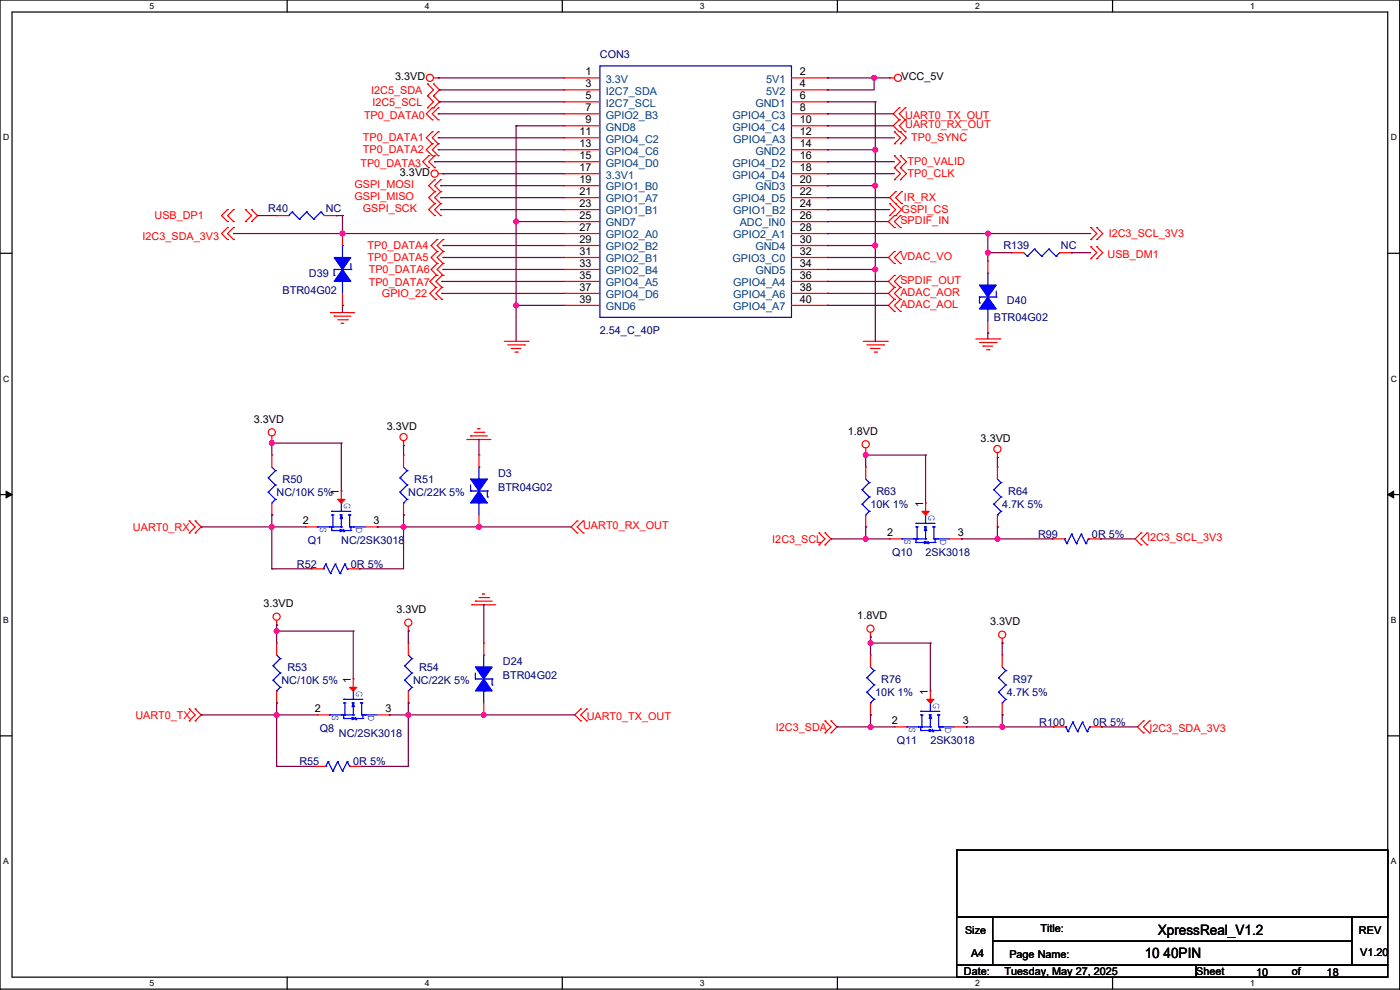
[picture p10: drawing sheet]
<svg xmlns="http://www.w3.org/2000/svg" width="594mm" height="420mm" viewBox="0 0 594 420" stroke-linecap="round" stroke-linejoin="round" font-family="sans-serif">
<defs><g id="words">
<g font-size="6.1">
<text x="491.3" y="396.7">XpressReal_V1.2</text>
<text x="485.7" y="406.4">10 40PIN</text>
</g>
<g font-size="4.6" fill="#000080">
<text x="254.5" y="24.4">CON3</text>
<text x="113.8" y="90">R40</text>
<text x="138.2" y="90">NC</text>
<text x="425.7" y="105.7">R139</text>
<text x="450.1" y="105.7">NC</text>
<text x="131.1" y="117.4">D39</text>
<text x="119.9" y="124.5">BTR04G02</text>
<text x="427.2" y="129.1">D40</text>
<text x="421.7" y="136.2">BTR04G02</text>
<text x="254.5" y="141.8">2.54_C_40P</text>
<text x="211.3" y="202.2">D3</text>
<text x="119.9" y="204.8">R50</text>
<text x="175.8" y="204.8">R51</text>
<text x="211.3" y="208.3">BTR04G02</text>
<text x="371.9" y="209.9">R63</text>
<text x="427.8" y="209.9">R64</text>
<text x="117.4" y="210.4">NC/10K 5%</text>
<text x="173.2" y="210.4">NC/22K 5%</text>
<text x="369.3" y="215.5">10K 1%</text>
<text x="425.2" y="215.5">4.7K 5%</text>
<text x="130.6" y="230.7">Q1</text>
<text x="144.8" y="230.7">NC/2SK3018</text>
<text x="440.5" y="228.2">R99</text>
<text x="463.3" y="228.2">0R 5%</text>
<text x="378.5" y="235.8">Q10</text>
<text x="392.7" y="235.8">2SK3018</text>
<text x="126" y="240.9">R52</text>
<text x="148.9" y="240.9">0R 5%</text>
<text x="121.9" y="284.5">R53</text>
<text x="177.8" y="284.5">R54</text>
<text x="213.4" y="282">D24</text>
<text x="119.4" y="290.1">NC/10K 5%</text>
<text x="175.3" y="290.1">NC/22K 5%</text>
<text x="213.4" y="288.1">BTR04G02</text>
<text x="373.9" y="289.6">R76</text>
<text x="429.8" y="289.6">R97</text>
<text x="371.4" y="295.2">10K 1%</text>
<text x="427.2" y="295.2">4.7K 5%</text>
<text x="135.7" y="310.4">Q8</text>
<text x="441" y="307.9">R100</text>
<text x="463.8" y="307.9">0R 5%</text>
<text x="143.8" y="312.5">NC/2SK3018</text>
<text x="380.5" y="315.5">Q11</text>
<text x="394.7" y="315.5">2SK3018</text>
<text x="127" y="324.7">R55</text>
<text x="149.9" y="324.7">0R 5%</text>
</g>
<g font-size="4.6">
<text x="167.7" y="34.1">3.3VD</text>
<text x="248.4" y="32">1</text>
<text x="339.4" y="32">2</text>
<text x="382.5" y="34.1">VCC_5V</text>
<text x="248.4" y="37.1">3</text>
<text x="339.4" y="37.1">4</text>
<text x="248.4" y="42.2">5</text>
<text x="248.4" y="47.2">7</text>
<text x="339.4" y="42.2">6</text>
<text x="339.4" y="47.2">8</text>
<text x="248.4" y="52.3">9</text>
<text x="339.4" y="52.3">10</text>
<text x="245.8" y="57.4">11</text>
<text x="339.4" y="57.4">12</text>
<text x="245.8" y="62.5">13</text>
<text x="339.4" y="62.5">14</text>
<text x="245.8" y="67.6">15</text>
<text x="339.4" y="67.6">16</text>
<text x="169.7" y="74.7">3.3VD</text>
<text x="245.8" y="72.6">17</text>
<text x="245.8" y="77.7">19</text>
<text x="339.4" y="72.6">18</text>
<text x="339.4" y="77.7">20</text>
<text x="245.8" y="82.8">21</text>
<text x="339.4" y="82.8">22</text>
<text x="245.8" y="87.9">23</text>
<text x="339.4" y="87.9">24</text>
<text x="245.8" y="93">25</text>
<text x="339.4" y="93">26</text>
<text x="245.8" y="98">27</text>
<text x="339.4" y="98">28</text>
<text x="245.8" y="103.1">29</text>
<text x="339.4" y="103.1">30</text>
<text x="245.8" y="108.2">31</text>
<text x="245.8" y="113.3">33</text>
<text x="339.4" y="108.2">32</text>
<text x="339.4" y="113.3">34</text>
<text x="245.8" y="118.4">35</text>
<text x="339.4" y="118.4">36</text>
<text x="245.8" y="123.4">37</text>
<text x="339.4" y="123.4">38</text>
<text x="245.8" y="128.5">39</text>
<text x="339.4" y="128.5">40</text>
<text x="107.7" y="179.4">3.3VD</text>
<text x="164.1" y="182.4">3.3VD</text>
<text x="359.7" y="184.5">1.8VD</text>
<text x="416.1" y="187.5">3.3VD</text>
<text x="143.8" y="209.8" transform="rotate(-90 143.8 209.8)">1</text>
<text x="391.7" y="214.9" transform="rotate(-90 391.7 214.9)">1</text>
<text x="128.5" y="222.5">2</text>
<text x="158.5" y="222.5">3</text>
<text x="376.4" y="227.6">2</text>
<text x="406.4" y="227.6">3</text>
<text x="111.8" y="257.6">3.3VD</text>
<text x="168.2" y="260.2">3.3VD</text>
<text x="363.7" y="262.7">1.8VD</text>
<text x="420.1" y="265.2">3.3VD</text>
<text x="148.8" y="289.6" transform="rotate(-90 148.8 289.6)">1</text>
<text x="393.7" y="294.7" transform="rotate(-90 393.7 294.7)">1</text>
<text x="133.6" y="302.3">2</text>
<text x="163.6" y="302.3">3</text>
<text x="378.5" y="307.3">2</text>
<text x="408.4" y="307.3">3</text>
<text x="441.5" y="395.3">Title:</text>
<text x="409.5" y="396.3">Size</text>
<text x="576.6" y="396.3">REV</text>
<text x="412" y="406">A4</text>
<text x="428.3" y="406.5">Page Name:</text>
<text x="577.1" y="405.4">V1.20</text>
<text x="409" y="413.6">Date:</text>
<text x="426.2" y="413.6">Tuesday, May 27, 2025</text>
<text x="507.5" y="413.6">Sheet</text>
<text x="548.1" y="413.6">of</text>
<text x="532.9" y="414.1">10</text>
<text x="562.9" y="414.1">18</text>
</g>
<g font-size="4.6" fill="#004080">
<text x="257.1" y="35.1">3.3V</text>
<text x="325.1" y="35.1">5V1</text>
<text x="257.1" y="40.2">I2C7_SDA</text>
<text x="325.1" y="40.2">5V2</text>
<text x="257.1" y="45.3">I2C7_SCL</text>
<text x="320.5" y="45.3">GND1</text>
<text x="257.1" y="50.3">GPIO2_B3</text>
<text x="310.8" y="50.3">GPIO4_C3</text>
<text x="257.1" y="55.4">GND8</text>
<text x="310.8" y="55.4">GPIO4_C4</text>
<text x="257.1" y="60.5">GPIO4_C2</text>
<text x="257.1" y="65.6">GPIO4_C6</text>
<text x="311" y="60.5">GPIO4_A3</text>
<text x="320.5" y="65.6">GND2</text>
<text x="257.1" y="70.7">GPIO4_D0</text>
<text x="310.8" y="70.7">GPIO4_D2</text>
<text x="257.1" y="75.7">3.3V1</text>
<text x="310.8" y="75.7">GPIO4_D4</text>
<text x="257.1" y="80.8">GPIO1_B0</text>
<text x="320.5" y="80.8">GND3</text>
<text x="257.1" y="85.9">GPIO1_A7</text>
<text x="310.8" y="85.9">GPIO4_D5</text>
<text x="257.1" y="91">GPIO1_B1</text>
<text x="311" y="91">GPIO1_B2</text>
<text x="257.1" y="96.1">GND7</text>
<text x="257.1" y="101.1">GPIO2_A0</text>
<text x="311" y="101.1">GPIO2_A1</text>
<text x="313.8" y="96.1">ADC_IN0</text>
<text x="257.1" y="106.2">GPIO2_B2</text>
<text x="320.5" y="106.2">GND4</text>
<text x="257.1" y="111.3">GPIO2_B1</text>
<text x="310.8" y="111.3">GPIO3_C0</text>
<text x="257.1" y="116.4">GPIO2_B4</text>
<text x="320.5" y="116.4">GND5</text>
<text x="257.1" y="121.5">GPIO4_A5</text>
<text x="311" y="121.5">GPIO4_A4</text>
<text x="257.1" y="126.5">GPIO4_D6</text>
<text x="257.1" y="131.6">GND6</text>
<text x="311" y="126.5">GPIO4_A6</text>
<text x="311" y="131.6">GPIO4_A7</text>
</g>
<g font-size="4.6" fill="#f00">
<text x="157.5" y="39.7">I2C5_SDA</text>
<text x="158" y="44.8">I2C5_SCL</text>
<text x="154.4" y="50.4">TP0_DATA0</text>
<text x="384.1" y="50.4">UART0_TX_OUT</text>
<text x="384.1" y="54.4">UART0_RX_OUT</text>
<text x="153.9" y="60">TP0_DATA1</text>
<text x="153.9" y="65.1">TP0_DATA2</text>
<text x="386.6" y="60">TP0_SYNC</text>
<text x="152.9" y="70.7">TP0_DATA3</text>
<text x="385.1" y="70.2">TP0_VALID</text>
<text x="385.1" y="75.2">TP0_CLK</text>
<text x="150.4" y="79.8">GSPI_MOSI</text>
<text x="150.4" y="84.9">GSPI_MISO</text>
<text x="153.9" y="90">GSPI_SCK</text>
<text x="383.6" y="85.4">IR_RX</text>
<text x="65.6" y="93">USB_DP1</text>
<text x="382" y="95.1">SPDIF_IN</text>
<text x="382.5" y="90.5">GSPI_CS</text>
<text x="60.5" y="101.7">I2C3_SDA_3V3</text>
<text x="470.4" y="100.6">I2C3_SCL_3V3</text>
<text x="156" y="105.7">TP0_DATA4</text>
<text x="156" y="110.8">TP0_DATA5</text>
<text x="382" y="110.3">VDAC_VO</text>
<text x="469.9" y="109.3">USB_DM1</text>
<text x="156.5" y="115.9">TP0_DATA6</text>
<text x="156.5" y="121.5">TP0_DATA7</text>
<text x="382" y="120.5">SPDIF_OUT</text>
<text x="382" y="125.5">ADAC_AOR</text>
<text x="162.1" y="126">GPIO_22</text>
<text x="382" y="130.6">ADAC_AOL</text>
<text x="56.4" y="225.1">UART0_RX</text>
<text x="247.4" y="224.6">UART0_RX_OUT</text>
<text x="327.7" y="230.2">I2C3_SCL</text>
<text x="486.7" y="229.7">I2C3_SCL_3V3</text>
<text x="57.4" y="304.9">UART0_TX</text>
<text x="248.9" y="305.4">UART0_TX_OUT</text>
<text x="329.2" y="309.9">I2C3_SDA</text>
<text x="487.7" y="310.4">I2C3_SDA_3V3</text>
</g>
<g font-size="4.6" fill="#00f">
<text x="146" y="213.4" transform="rotate(90 146 213.4)">G</text>
<text x="393.9" y="218.5" transform="rotate(90 393.9 218.5)">G</text>
<text x="135.8" y="223.5" transform="rotate(90 135.8 223.5)">S</text>
<text x="151.1" y="223.5" transform="rotate(90 151.1 223.5)">D</text>
<text x="383.7" y="228.6" transform="rotate(90 383.7 228.6)">S</text>
<text x="399" y="228.6" transform="rotate(90 399 228.6)">D</text>
<text x="151.1" y="293.1" transform="rotate(90 151.1 293.1)">G</text>
<text x="395.9" y="298.2" transform="rotate(90 395.9 298.2)">G</text>
<text x="140.9" y="303.3" transform="rotate(90 140.9 303.3)">S</text>
<text x="156.1" y="303.3" transform="rotate(90 156.1 303.3)">D</text>
<text x="385.8" y="308.4" transform="rotate(90 385.8 308.4)">S</text>
<text x="401" y="308.4" transform="rotate(90 401 308.4)">D</text>
</g>
<g font-size="3.6">
<text x="63.5" y="3.8">5</text>
<text x="180.2" y="3.8">4</text>
<text x="296.9" y="3.8">3</text>
<text x="413.7" y="3.8">2</text>
<text x="530.4" y="3.8">1</text>
<text x="1.3" y="59.5">D</text>
<text x="590.1" y="59.5">D</text>
<text x="1.3" y="161.9">C</text>
<text x="590.1" y="161.9">C</text>
<text x="1.3" y="264.3">B</text>
<text x="590.1" y="264.3">B</text>
<text x="1.3" y="366.6">A</text>
<text x="590.1" y="366.6">A</text>
<text x="63.5" y="418.3">5</text>
<text x="180.2" y="418.3">4</text>
<text x="296.9" y="418.3">3</text>
<text x="413.7" y="418.3">2</text>
<text x="530.4" y="418.3">1</text>
</g>
</g></defs>
<path d="M0 0h593.9v419.6h-593.9zM5.1 5.1h583.7v409.4h-583.7z" fill="none" stroke="#000" stroke-width=".51"/>
<g fill="#fff">
<path d="M63.5 .5h2v4.1h-2z"/>
<path d="M63.5 415.1h2v4h-2z"/>
</g>
<path d="M121.8 0v5.1M121.8 414.5v5.1" fill="none" stroke="#000" stroke-width=".51"/>
<g fill="#fff">
<path d="M180.2 .5h2v4.1h-2z"/>
<path d="M180.2 415.1h2v4h-2z"/>
</g>
<path d="M238.6 0v5.1M238.6 414.5v5.1" fill="none" stroke="#000" stroke-width=".51"/>
<g fill="#fff">
<path d="M296.9 .5h2.1v4.1h-2.1z"/>
<path d="M296.9 415.1h2.1v4h-2.1z"/>
</g>
<path d="M355.3 0v5.1M355.3 414.5v5.1" fill="none" stroke="#000" stroke-width=".51"/>
<g fill="#fff">
<path d="M413.7 .5h2v4.1h-2z"/>
<path d="M413.7 415.1h2v4h-2z"/>
</g>
<path d="M472 0v5.1M472 414.5v5.1" fill="none" stroke="#000" stroke-width=".51"/>
<g fill="#fff">
<path d="M530.4 .5h2v4.1h-2z"/>
<path d="M530.4 415.1h2v4h-2z"/>
<path d="M1.3 56.3h2.6v4h-2.6z"/>
<path d="M590.1 56.3h2.6v4h-2.6z"/>
<path d="M1.3 158.6h2.6v4.1h-2.6z"/>
<path d="M590.1 158.6h2.6v4.1h-2.6z"/>
</g>
<path d="M0 107.5h5.1M588.8 107.5h5.1" fill="none" stroke="#000" stroke-width=".51"/>
<g fill="#fff">
<path d="M1.3 261h2.4v4.1h-2.4z"/>
<path d="M590.1 261h2.4v4.1h-2.4z"/>
</g>
<path d="M0 209.8h5.1M588.8 209.8h5.1" fill="none" stroke="#000" stroke-width=".51"/>
<path d="M2.6 208.3l2.5 1.5-2.5 1.5zM588.8 209.8l2.5-1.5v3z" fill="#000" stroke="#000" stroke-width=".42"/>
<g fill="#fff">
<path d="M1.3 363.4h2.4v4h-2.4z"/>
<path d="M590.1 363.4h2.4v4h-2.4z"/>
</g>
<path d="M0 312.2h5.1M588.8 312.2h5.1" fill="none" stroke="#000" stroke-width=".51"/>
<path d="M115.3 184.9v2.1" fill="none" stroke="#f00" stroke-width=".51"/>
<circle cx="115.3" cy="187" r=".25" fill="#f00"/>
<g fill="none" stroke="#f00" stroke-width=".51">
<path d="M117.4 263.2v2"/>
<circle cx="115.3" cy="183.4" r="1.51"/>
</g>
<circle cx="117.4" cy="265.2" r=".25" fill="#f00"/>
<g fill="none" stroke="#f00" stroke-width=".51">
<path d="M200.2 256.6h10.1"/>
<circle cx="117.4" cy="261.6" r="1.51"/>
</g>
<circle cx="200.2" cy="256.6" r=".25" fill="#f00"/>
<path d="M201.7 255h7.1" fill="none" stroke="#f00" stroke-width=".51"/>
<circle cx="201.7" cy="255" r=".25" fill="#f00"/>
<path d="M203.2 253.5h4.1" fill="none" stroke="#f00" stroke-width=".51"/>
<circle cx="207.3" cy="253.5" r=".25" fill="#f00"/>
<path d="M204.7 252h1.1" fill="none" stroke="#f00" stroke-width=".51"/>
<circle cx="204.7" cy="252" r=".25" fill="#f00"/>
<path d="M198.1 186.5h10.2" fill="none" stroke="#f00" stroke-width=".51"/>
<circle cx="198.1" cy="186.5" r=".25" fill="#f00"/>
<path d="M199.7 184.9h7.1" fill="none" stroke="#f00" stroke-width=".51"/>
<circle cx="199.7" cy="184.9" r=".25" fill="#f00"/>
<path d="M201.2 183.4h4.1" fill="none" stroke="#f00" stroke-width=".51"/>
<circle cx="205.3" cy="183.4" r=".25" fill="#f00"/>
<path d="M202.7 181.9h1" fill="none" stroke="#f00" stroke-width=".51"/>
<circle cx="202.7" cy="181.9" r=".25" fill="#f00"/>
<path d="M171.2 187v2" fill="none" stroke="#f00" stroke-width=".51"/>
<circle cx="171.2" cy="189" r=".25" fill="#f00"/>
<g fill="none" stroke="#f00" stroke-width=".51">
<path d="M173.2 265.7v2"/>
<circle cx="171.2" cy="185.4" r="1.51"/>
</g>
<circle cx="173.2" cy="267.7" r=".25" fill="#f00"/>
<g fill="none" stroke="#f00" stroke-width=".51">
<path d="M367.3 190v2"/>
<circle cx="173.2" cy="264.2" r="1.51"/>
</g>
<circle cx="367.3" cy="192" r=".25" fill="#f00"/>
<g fill="none" stroke="#f00" stroke-width=".51">
<path d="M369.3 268.2v2.1"/>
<circle cx="367.3" cy="188.5" r="1.51"/>
</g>
<circle cx="369.3" cy="270.3" r=".25" fill="#f00"/>
<g fill="none" stroke="#f00" stroke-width=".51">
<path d="M423.2 192v2.1"/>
<circle cx="369.3" cy="266.7" r="1.51"/>
</g>
<circle cx="423.2" cy="194.1" r=".25" fill="#f00"/>
<g fill="none" stroke="#f00" stroke-width=".51">
<path d="M425.2 270.8v2"/>
<circle cx="423.2" cy="190.5" r="1.51"/>
</g>
<circle cx="425.2" cy="272.8" r=".25" fill="#f00"/>
<g fill="none" stroke="#f00" stroke-width=".51">
<path d="M366.3 144.8h10.1"/>
<circle cx="425.2" cy="269.3" r="1.51"/>
</g>
<circle cx="376.4" cy="144.8" r=".25" fill="#f00"/>
<path d="M367.8 146.3h7.1" fill="none" stroke="#f00" stroke-width=".51"/>
<circle cx="374.9" cy="146.3" r=".25" fill="#f00"/>
<path d="M369.3 147.8h4.1" fill="none" stroke="#f00" stroke-width=".51"/>
<circle cx="369.3" cy="147.8" r=".25" fill="#f00"/>
<path d="M370.9 149.4h1" fill="none" stroke="#f00" stroke-width=".51"/>
<circle cx="371.9" cy="149.4" r=".25" fill="#f00"/>
<path d="M213.9 144.8h10.1" fill="none" stroke="#f00" stroke-width=".51"/>
<circle cx="224" cy="144.8" r=".25" fill="#f00"/>
<path d="M215.4 146.3h7.1" fill="none" stroke="#f00" stroke-width=".51"/>
<circle cx="222.5" cy="146.3" r=".25" fill="#f00"/>
<path d="M216.9 147.8h4.1" fill="none" stroke="#f00" stroke-width=".51"/>
<circle cx="216.9" cy="147.8" r=".25" fill="#f00"/>
<path d="M218.5 149.4h1" fill="none" stroke="#f00" stroke-width=".51"/>
<circle cx="219.5" cy="149.4" r=".25" fill="#f00"/>
<path d="M414 143.8h10.2" fill="none" stroke="#f00" stroke-width=".51"/>
<circle cx="424.2" cy="143.8" r=".25" fill="#f00"/>
<path d="M415.6 145.3h7.1" fill="none" stroke="#f00" stroke-width=".51"/>
<circle cx="422.7" cy="145.3" r=".25" fill="#f00"/>
<path d="M417.1 146.8h4.1" fill="none" stroke="#f00" stroke-width=".51"/>
<circle cx="417.1" cy="146.8" r=".25" fill="#f00"/>
<path d="M418.6 148.4h1" fill="none" stroke="#f00" stroke-width=".51"/>
<circle cx="419.6" cy="148.4" r=".25" fill="#f00"/>
<path d="M140.2 132.6h10.2" fill="none" stroke="#f00" stroke-width=".51"/>
<circle cx="140.2" cy="132.6" r=".25" fill="#f00"/>
<path d="M141.8 134.1h7.1" fill="none" stroke="#f00" stroke-width=".51"/>
<circle cx="141.8" cy="134.1" r=".25" fill="#f00"/>
<path d="M143.3 135.7h4" fill="none" stroke="#f00" stroke-width=".51"/>
<circle cx="147.3" cy="135.7" r=".25" fill="#f00"/>
<path d="M144.8 137.2h1" fill="none" stroke="#f00" stroke-width=".51"/>
<circle cx="144.8" cy="137.2" r=".25" fill="#f00"/>
<path d="M377.5 33h2" fill="none" stroke="#f00" stroke-width=".51"/>
<circle cx="377.5" cy="33" r=".25" fill="#f00"/>
<g fill="none" stroke="#f00" stroke-width=".51">
<path d="M183.9 33h2"/>
<circle cx="381" cy="33" r="1.51"/>
</g>
<circle cx="185.9" cy="33" r=".25" fill="#f00"/>
<g fill="none" stroke="#f00" stroke-width=".51">
<path d="M185.9 73.7h2.1"/>
<circle cx="182.4" cy="33" r="1.51"/>
</g>
<circle cx="188" cy="73.7" r=".25" fill="#f00"/>
<g fill="none" stroke="#f00" stroke-width=".51">
<path d="M183.9 40.7l2.6 2.5"/>
<circle cx="184.4" cy="73.7" r="1.51"/>
</g>
<circle cx="183.9" cy="40.7" r=".25" fill="#f00"/>
<path d="M186.5 43.2l-2.6 2.5" fill="none" stroke="#f00" stroke-width=".51"/>
<circle cx="183.9" cy="45.7" r=".25" fill="#f00"/>
<path d="M183.9 43.2l-2.5 2.5" fill="none" stroke="#f00" stroke-width=".51"/>
<circle cx="181.4" cy="45.7" r=".25" fill="#f00"/>
<path d="M181.4 40.7l2.5 2.5" fill="none" stroke="#f00" stroke-width=".51"/>
<circle cx="181.4" cy="40.7" r=".25" fill="#f00"/>
<path d="M183.9 35.6l2.6 2.5" fill="none" stroke="#f00" stroke-width=".51"/>
<circle cx="183.9" cy="35.6" r=".25" fill="#f00"/>
<path d="M186.5 38.1l-2.6 2.6" fill="none" stroke="#f00" stroke-width=".51"/>
<circle cx="183.9" cy="40.7" r=".25" fill="#f00"/>
<path d="M183.9 38.1l-2.5 2.6" fill="none" stroke="#f00" stroke-width=".51"/>
<circle cx="181.4" cy="40.7" r=".25" fill="#f00"/>
<path d="M181.4 35.6l2.5 2.5" fill="none" stroke="#f00" stroke-width=".51"/>
<circle cx="181.4" cy="35.6" r=".25" fill="#f00"/>
<path d="M379.5 91.5l-2.5 2.5" fill="none" stroke="#f00" stroke-width=".51"/>
<circle cx="379.5" cy="91.5" r=".25" fill="#f00"/>
<path d="M377 94l2.5 2.5" fill="none" stroke="#f00" stroke-width=".51"/>
<circle cx="379.5" cy="96.5" r=".25" fill="#f00"/>
<path d="M379.5 94l2.5 2.5" fill="none" stroke="#f00" stroke-width=".51"/>
<circle cx="382" cy="96.5" r=".25" fill="#f00"/>
<path d="M382 91.5l-2.5 2.5" fill="none" stroke="#f00" stroke-width=".51"/>
<circle cx="382" cy="91.5" r=".25" fill="#f00"/>
<path d="M379.5 106.7l-2.5 2.5" fill="none" stroke="#f00" stroke-width=".51"/>
<circle cx="379.5" cy="106.7" r=".25" fill="#f00"/>
<path d="M377 109.2l2.5 2.6" fill="none" stroke="#f00" stroke-width=".51"/>
<circle cx="379.5" cy="111.8" r=".25" fill="#f00"/>
<path d="M379.5 109.2l2.5 2.6" fill="none" stroke="#f00" stroke-width=".51"/>
<circle cx="382" cy="111.8" r=".25" fill="#f00"/>
<path d="M382 106.7l-2.5 2.5" fill="none" stroke="#f00" stroke-width=".51"/>
<circle cx="382" cy="106.7" r=".25" fill="#f00"/>
<path d="M377 129.6l2.5 2.5" fill="none" stroke="#f00" stroke-width=".51"/>
<circle cx="379.5" cy="132.1" r=".25" fill="#f00"/>
<path d="M379.5 127l-2.5 2.6" fill="none" stroke="#f00" stroke-width=".51"/>
<circle cx="379.5" cy="127" r=".25" fill="#f00"/>
<path d="M382 127l-2.5 2.6" fill="none" stroke="#f00" stroke-width=".51"/>
<circle cx="382" cy="127" r=".25" fill="#f00"/>
<path d="M379.5 129.6l2.5 2.5" fill="none" stroke="#f00" stroke-width=".51"/>
<circle cx="382" cy="132.1" r=".25" fill="#f00"/>
<path d="M377 119.4l2.5 2.5" fill="none" stroke="#f00" stroke-width=".51"/>
<circle cx="379.5" cy="121.9" r=".25" fill="#f00"/>
<path d="M379.5 116.9l-2.5 2.5" fill="none" stroke="#f00" stroke-width=".51"/>
<circle cx="379.5" cy="116.9" r=".25" fill="#f00"/>
<path d="M382 116.9l-2.5 2.5" fill="none" stroke="#f00" stroke-width=".51"/>
<circle cx="382" cy="116.9" r=".25" fill="#f00"/>
<path d="M379.5 119.4l2.5 2.5" fill="none" stroke="#f00" stroke-width=".51"/>
<circle cx="382" cy="121.9" r=".25" fill="#f00"/>
<path d="M377 124.5l2.5 2.5" fill="none" stroke="#f00" stroke-width=".51"/>
<circle cx="379.5" cy="127" r=".25" fill="#f00"/>
<path d="M379.5 121.9l-2.5 2.6" fill="none" stroke="#f00" stroke-width=".51"/>
<circle cx="379.5" cy="121.9" r=".25" fill="#f00"/>
<path d="M382 121.9l-2.5 2.6" fill="none" stroke="#f00" stroke-width=".51"/>
<circle cx="382" cy="121.9" r=".25" fill="#f00"/>
<path d="M379.5 124.5l2.5 2.5" fill="none" stroke="#f00" stroke-width=".51"/>
<circle cx="382" cy="127" r=".25" fill="#f00"/>
<path d="M380 81.3l-2.5 2.5" fill="none" stroke="#f00" stroke-width=".51"/>
<circle cx="380" cy="81.3" r=".25" fill="#f00"/>
<path d="M377.5 83.8l2.5 2.6" fill="none" stroke="#f00" stroke-width=".51"/>
<circle cx="380" cy="86.4" r=".25" fill="#f00"/>
<path d="M380 83.8l2.5 2.6" fill="none" stroke="#f00" stroke-width=".51"/>
<circle cx="382.5" cy="86.4" r=".25" fill="#f00"/>
<path d="M382.5 81.3l-2.5 2.5" fill="none" stroke="#f00" stroke-width=".51"/>
<circle cx="382.5" cy="81.3" r=".25" fill="#f00"/>
<path d="M82.8 221l2.6 2.5" fill="none" stroke="#f00" stroke-width=".51"/>
<circle cx="82.8" cy="221" r=".25" fill="#f00"/>
<path d="M85.4 223.5l-2.6 2.6" fill="none" stroke="#f00" stroke-width=".51"/>
<circle cx="82.8" cy="226.1" r=".25" fill="#f00"/>
<path d="M82.8 223.5l-2.5 2.6" fill="none" stroke="#f00" stroke-width=".51"/>
<circle cx="80.3" cy="226.1" r=".25" fill="#f00"/>
<path d="M80.3 221l2.5 2.5" fill="none" stroke="#f00" stroke-width=".51"/>
<circle cx="80.3" cy="221" r=".25" fill="#f00"/>
<path d="M82.8 300.8l2.6 2.5" fill="none" stroke="#f00" stroke-width=".51"/>
<circle cx="82.8" cy="300.8" r=".25" fill="#f00"/>
<path d="M85.4 303.3l-2.6 2.5" fill="none" stroke="#f00" stroke-width=".51"/>
<circle cx="82.8" cy="305.8" r=".25" fill="#f00"/>
<path d="M82.8 303.3l-2.5 2.5" fill="none" stroke="#f00" stroke-width=".51"/>
<circle cx="80.3" cy="305.8" r=".25" fill="#f00"/>
<path d="M80.3 300.8l2.5 2.5" fill="none" stroke="#f00" stroke-width=".51"/>
<circle cx="80.3" cy="300.8" r=".25" fill="#f00"/>
<path d="M242.3 223.5l2.6 2.6" fill="none" stroke="#f00" stroke-width=".51"/>
<circle cx="244.9" cy="226.1" r=".25" fill="#f00"/>
<path d="M244.9 221l-2.6 2.5" fill="none" stroke="#f00" stroke-width=".51"/>
<circle cx="244.9" cy="221" r=".25" fill="#f00"/>
<path d="M247.4 221l-2.5 2.5" fill="none" stroke="#f00" stroke-width=".51"/>
<circle cx="247.4" cy="221" r=".25" fill="#f00"/>
<path d="M244.9 223.5l2.5 2.6" fill="none" stroke="#f00" stroke-width=".51"/>
<circle cx="247.4" cy="226.1" r=".25" fill="#f00"/>
<path d="M243.9 303.3l2.5 2.5" fill="none" stroke="#f00" stroke-width=".51"/>
<circle cx="246.4" cy="305.8" r=".25" fill="#f00"/>
<path d="M246.4 300.8l-2.5 2.5" fill="none" stroke="#f00" stroke-width=".51"/>
<circle cx="246.4" cy="300.8" r=".25" fill="#f00"/>
<path d="M248.9 300.8l-2.5 2.5" fill="none" stroke="#f00" stroke-width=".51"/>
<circle cx="248.9" cy="300.8" r=".25" fill="#f00"/>
<path d="M246.4 303.3l2.5 2.5" fill="none" stroke="#f00" stroke-width=".51"/>
<circle cx="248.9" cy="305.8" r=".25" fill="#f00"/>
<path d="M481.6 228.6l2.5 2.6" fill="none" stroke="#f00" stroke-width=".51"/>
<circle cx="484.1" cy="231.2" r=".25" fill="#f00"/>
<path d="M484.1 226.1l-2.5 2.5" fill="none" stroke="#f00" stroke-width=".51"/>
<circle cx="484.1" cy="226.1" r=".25" fill="#f00"/>
<path d="M486.7 226.1l-2.6 2.5" fill="none" stroke="#f00" stroke-width=".51"/>
<circle cx="486.7" cy="226.1" r=".25" fill="#f00"/>
<path d="M484.1 228.6l2.6 2.6" fill="none" stroke="#f00" stroke-width=".51"/>
<circle cx="486.7" cy="231.2" r=".25" fill="#f00"/>
<path d="M482.6 308.4l2.6 2.5" fill="none" stroke="#f00" stroke-width=".51"/>
<circle cx="485.2" cy="310.9" r=".25" fill="#f00"/>
<path d="M485.2 305.8l-2.6 2.6" fill="none" stroke="#f00" stroke-width=".51"/>
<circle cx="485.2" cy="305.8" r=".25" fill="#f00"/>
<path d="M487.7 305.8l-2.5 2.6" fill="none" stroke="#f00" stroke-width=".51"/>
<circle cx="487.7" cy="305.8" r=".25" fill="#f00"/>
<path d="M485.2 308.4l2.5 2.5" fill="none" stroke="#f00" stroke-width=".51"/>
<circle cx="487.7" cy="310.9" r=".25" fill="#f00"/>
<path d="M352.6 305.8l2.5 2.6" fill="none" stroke="#f00" stroke-width=".51"/>
<circle cx="352.6" cy="305.8" r=".25" fill="#f00"/>
<path d="M355.1 308.4l-2.5 2.5" fill="none" stroke="#f00" stroke-width=".51"/>
<circle cx="352.6" cy="310.9" r=".25" fill="#f00"/>
<path d="M352.6 308.4l-2.6 2.5" fill="none" stroke="#f00" stroke-width=".51"/>
<circle cx="350" cy="310.9" r=".25" fill="#f00"/>
<path d="M350 305.8l2.6 2.6" fill="none" stroke="#f00" stroke-width=".51"/>
<circle cx="350" cy="305.8" r=".25" fill="#f00"/>
<path d="M350 226.1l2.6 2.5" fill="none" stroke="#f00" stroke-width=".51"/>
<circle cx="350" cy="226.1" r=".25" fill="#f00"/>
<path d="M352.6 228.6l-2.6 2.6" fill="none" stroke="#f00" stroke-width=".51"/>
<circle cx="350" cy="231.2" r=".25" fill="#f00"/>
<path d="M350 228.6l-2.5 2.6" fill="none" stroke="#f00" stroke-width=".51"/>
<circle cx="347.5" cy="231.2" r=".25" fill="#f00"/>
<path d="M347.5 226.1l2.5 2.5" fill="none" stroke="#f00" stroke-width=".51"/>
<circle cx="347.5" cy="226.1" r=".25" fill="#f00"/>
<path d="M179.3 68.6l2.6 2.5" fill="none" stroke="#f00" stroke-width=".51"/>
<circle cx="181.9" cy="71.1" r=".25" fill="#f00"/>
<path d="M181.9 66.1l-2.6 2.5" fill="none" stroke="#f00" stroke-width=".51"/>
<circle cx="181.9" cy="66.1" r=".25" fill="#f00"/>
<path d="M181.9 68.6l2.5 2.5" fill="none" stroke="#f00" stroke-width=".51"/>
<circle cx="184.4" cy="71.1" r=".25" fill="#f00"/>
<path d="M184.4 66.1l-2.5 2.5" fill="none" stroke="#f00" stroke-width=".51"/>
<circle cx="184.4" cy="66.1" r=".25" fill="#f00"/>
<path d="M106.7 88.9l2.5 2.6" fill="none" stroke="#f00" stroke-width=".51"/>
<circle cx="106.7" cy="88.9" r=".25" fill="#f00"/>
<path d="M109.2 91.5l-2.5 2.5" fill="none" stroke="#f00" stroke-width=".51"/>
<circle cx="106.7" cy="94" r=".25" fill="#f00"/>
<path d="M106.7 91.5l-2.5 2.5" fill="none" stroke="#f00" stroke-width=".51"/>
<circle cx="104.2" cy="94" r=".25" fill="#f00"/>
<path d="M104.2 88.9l2.5 2.6" fill="none" stroke="#f00" stroke-width=".51"/>
<circle cx="104.2" cy="88.9" r=".25" fill="#f00"/>
<path d="M94 91.5l2.5 2.5" fill="none" stroke="#f00" stroke-width=".51"/>
<circle cx="96.5" cy="94" r=".25" fill="#f00"/>
<path d="M96.5 88.9l-2.5 2.6" fill="none" stroke="#f00" stroke-width=".51"/>
<circle cx="96.5" cy="88.9" r=".25" fill="#f00"/>
<path d="M96.5 91.5l2.6 2.5" fill="none" stroke="#f00" stroke-width=".51"/>
<circle cx="99.1" cy="94" r=".25" fill="#f00"/>
<path d="M99.1 88.9l-2.6 2.6" fill="none" stroke="#f00" stroke-width=".51"/>
<circle cx="99.1" cy="88.9" r=".25" fill="#f00"/>
<path d="M467.9 107.2l-2.6 2.5" fill="none" stroke="#f00" stroke-width=".51"/>
<circle cx="465.3" cy="109.7" r=".25" fill="#f00"/>
<path d="M465.3 104.7l2.6 2.5" fill="none" stroke="#f00" stroke-width=".51"/>
<circle cx="465.3" cy="104.7" r=".25" fill="#f00"/>
<path d="M465.3 107.2l-2.5 2.5" fill="none" stroke="#f00" stroke-width=".51"/>
<circle cx="462.8" cy="109.7" r=".25" fill="#f00"/>
<path d="M462.8 104.7l2.5 2.5" fill="none" stroke="#f00" stroke-width=".51"/>
<circle cx="462.8" cy="104.7" r=".25" fill="#f00"/>
<path d="M182.9 114.3l2.5 2.6" fill="none" stroke="#f00" stroke-width=".51"/>
<circle cx="185.4" cy="116.9" r=".25" fill="#f00"/>
<path d="M185.4 111.8l-2.5 2.5" fill="none" stroke="#f00" stroke-width=".51"/>
<circle cx="185.4" cy="111.8" r=".25" fill="#f00"/>
<path d="M185.4 114.3l2.6 2.6" fill="none" stroke="#f00" stroke-width=".51"/>
<circle cx="188" cy="116.9" r=".25" fill="#f00"/>
<path d="M188 111.8l-2.6 2.5" fill="none" stroke="#f00" stroke-width=".51"/>
<circle cx="188" cy="111.8" r=".25" fill="#f00"/>
<path d="M180.9 48.3l2.5 2.5" fill="none" stroke="#f00" stroke-width=".51"/>
<circle cx="183.4" cy="50.8" r=".25" fill="#f00"/>
<path d="M183.4 45.7l-2.5 2.6" fill="none" stroke="#f00" stroke-width=".51"/>
<circle cx="183.4" cy="45.7" r=".25" fill="#f00"/>
<path d="M183.4 48.3l2.5 2.5" fill="none" stroke="#f00" stroke-width=".51"/>
<circle cx="185.9" cy="50.8" r=".25" fill="#f00"/>
<path d="M185.9 45.7l-2.5 2.6" fill="none" stroke="#f00" stroke-width=".51"/>
<circle cx="185.9" cy="45.7" r=".25" fill="#f00"/>
<path d="M182.9 104.2l2.5 2.5" fill="none" stroke="#f00" stroke-width=".51"/>
<circle cx="185.4" cy="106.7" r=".25" fill="#f00"/>
<path d="M185.4 101.6l-2.5 2.6" fill="none" stroke="#f00" stroke-width=".51"/>
<circle cx="185.4" cy="101.6" r=".25" fill="#f00"/>
<path d="M185.4 104.2l2.6 2.5" fill="none" stroke="#f00" stroke-width=".51"/>
<circle cx="188" cy="106.7" r=".25" fill="#f00"/>
<path d="M188 101.6l-2.6 2.6" fill="none" stroke="#f00" stroke-width=".51"/>
<circle cx="188" cy="101.6" r=".25" fill="#f00"/>
<path d="M182.9 109.2l2.5 2.6" fill="none" stroke="#f00" stroke-width=".51"/>
<circle cx="185.4" cy="111.8" r=".25" fill="#f00"/>
<path d="M185.4 106.7l-2.5 2.5" fill="none" stroke="#f00" stroke-width=".51"/>
<circle cx="185.4" cy="106.7" r=".25" fill="#f00"/>
<path d="M185.4 109.2l2.6 2.6" fill="none" stroke="#f00" stroke-width=".51"/>
<circle cx="188" cy="111.8" r=".25" fill="#f00"/>
<path d="M188 106.7l-2.6 2.5" fill="none" stroke="#f00" stroke-width=".51"/>
<circle cx="188" cy="106.7" r=".25" fill="#f00"/>
<path d="M467.9 99.1l-2.6 2.5" fill="none" stroke="#f00" stroke-width=".51"/>
<circle cx="465.3" cy="101.6" r=".25" fill="#f00"/>
<path d="M465.3 96.5l2.6 2.6" fill="none" stroke="#f00" stroke-width=".51"/>
<circle cx="465.3" cy="96.5" r=".25" fill="#f00"/>
<path d="M465.3 99.1l-2.5 2.5" fill="none" stroke="#f00" stroke-width=".51"/>
<circle cx="462.8" cy="101.6" r=".25" fill="#f00"/>
<path d="M462.8 96.5l2.5 2.6" fill="none" stroke="#f00" stroke-width=".51"/>
<circle cx="462.8" cy="96.5" r=".25" fill="#f00"/>
<path d="M94 99.1l2.5 2.5" fill="none" stroke="#f00" stroke-width=".51"/>
<circle cx="96.5" cy="101.6" r=".25" fill="#f00"/>
<path d="M96.5 96.5l-2.5 2.6" fill="none" stroke="#f00" stroke-width=".51"/>
<circle cx="96.5" cy="96.5" r=".25" fill="#f00"/>
<path d="M96.5 99.1l2.6 2.5" fill="none" stroke="#f00" stroke-width=".51"/>
<circle cx="99.1" cy="101.6" r=".25" fill="#f00"/>
<path d="M99.1 96.5l-2.6 2.6" fill="none" stroke="#f00" stroke-width=".51"/>
<circle cx="99.1" cy="96.5" r=".25" fill="#f00"/>
<path d="M384.6 58.4l-2.6 2.6" fill="none" stroke="#f00" stroke-width=".51"/>
<circle cx="382" cy="61" r=".25" fill="#f00"/>
<path d="M382 55.9l2.6 2.5" fill="none" stroke="#f00" stroke-width=".51"/>
<circle cx="382" cy="55.9" r=".25" fill="#f00"/>
<path d="M382 58.4l-2.5 2.6" fill="none" stroke="#f00" stroke-width=".51"/>
<circle cx="379.5" cy="61" r=".25" fill="#f00"/>
<path d="M379.5 55.9l2.5 2.5" fill="none" stroke="#f00" stroke-width=".51"/>
<circle cx="379.5" cy="55.9" r=".25" fill="#f00"/>
<path d="M182.4 119.4l2.5 2.5" fill="none" stroke="#f00" stroke-width=".51"/>
<circle cx="184.9" cy="121.9" r=".25" fill="#f00"/>
<path d="M184.9 116.9l-2.5 2.5" fill="none" stroke="#f00" stroke-width=".51"/>
<circle cx="184.9" cy="116.9" r=".25" fill="#f00"/>
<path d="M184.9 119.4l2.6 2.5" fill="none" stroke="#f00" stroke-width=".51"/>
<circle cx="187.5" cy="121.9" r=".25" fill="#f00"/>
<path d="M187.5 116.9l-2.6 2.5" fill="none" stroke="#f00" stroke-width=".51"/>
<circle cx="187.5" cy="116.9" r=".25" fill="#f00"/>
<path d="M180.9 58.4l2.5 2.6" fill="none" stroke="#f00" stroke-width=".51"/>
<circle cx="183.4" cy="61" r=".25" fill="#f00"/>
<path d="M183.4 55.9l-2.5 2.5" fill="none" stroke="#f00" stroke-width=".51"/>
<circle cx="183.4" cy="55.9" r=".25" fill="#f00"/>
<path d="M183.4 58.4l2.5 2.6" fill="none" stroke="#f00" stroke-width=".51"/>
<circle cx="185.9" cy="61" r=".25" fill="#f00"/>
<path d="M185.9 55.9l-2.5 2.5" fill="none" stroke="#f00" stroke-width=".51"/>
<circle cx="185.9" cy="55.9" r=".25" fill="#f00"/>
<path d="M180.9 63.5l2.5 2.6" fill="none" stroke="#f00" stroke-width=".51"/>
<circle cx="183.4" cy="66.1" r=".25" fill="#f00"/>
<path d="M183.4 61l-2.5 2.5" fill="none" stroke="#f00" stroke-width=".51"/>
<circle cx="183.4" cy="61" r=".25" fill="#f00"/>
<path d="M183.4 63.5l2.5 2.6" fill="none" stroke="#f00" stroke-width=".51"/>
<circle cx="185.9" cy="66.1" r=".25" fill="#f00"/>
<path d="M185.9 61l-2.5 2.5" fill="none" stroke="#f00" stroke-width=".51"/>
<circle cx="185.9" cy="61" r=".25" fill="#f00"/>
<path d="M384.6 68.6l-2.6 2.5" fill="none" stroke="#f00" stroke-width=".51"/>
<circle cx="382" cy="71.1" r=".25" fill="#f00"/>
<path d="M382 66.1l2.6 2.5" fill="none" stroke="#f00" stroke-width=".51"/>
<circle cx="382" cy="66.1" r=".25" fill="#f00"/>
<path d="M382 68.6l-2.5 2.5" fill="none" stroke="#f00" stroke-width=".51"/>
<circle cx="379.5" cy="71.1" r=".25" fill="#f00"/>
<path d="M379.5 66.1l2.5 2.5" fill="none" stroke="#f00" stroke-width=".51"/>
<circle cx="379.5" cy="66.1" r=".25" fill="#f00"/>
<path d="M384.6 73.7l-2.6 2.5" fill="none" stroke="#f00" stroke-width=".51"/>
<circle cx="382" cy="76.2" r=".25" fill="#f00"/>
<path d="M382 71.1l2.6 2.6" fill="none" stroke="#f00" stroke-width=".51"/>
<circle cx="382" cy="71.1" r=".25" fill="#f00"/>
<path d="M382 73.7l-2.5 2.5" fill="none" stroke="#f00" stroke-width=".51"/>
<circle cx="379.5" cy="76.2" r=".25" fill="#f00"/>
<path d="M379.5 71.1l2.5 2.6" fill="none" stroke="#f00" stroke-width=".51"/>
<circle cx="379.5" cy="71.1" r=".25" fill="#f00"/>
<path d="M382.5 88.9l-2.5 2.6" fill="none" stroke="#f00" stroke-width=".51"/>
<circle cx="380" cy="91.5" r=".25" fill="#f00"/>
<path d="M380 86.4l2.5 2.5" fill="none" stroke="#f00" stroke-width=".51"/>
<circle cx="380" cy="86.4" r=".25" fill="#f00"/>
<path d="M380 88.9l-2.5 2.6" fill="none" stroke="#f00" stroke-width=".51"/>
<circle cx="377.5" cy="91.5" r=".25" fill="#f00"/>
<path d="M377.5 86.4l2.5 2.5" fill="none" stroke="#f00" stroke-width=".51"/>
<circle cx="377.5" cy="86.4" r=".25" fill="#f00"/>
<path d="M181.9 88.9l2.5 2.6" fill="none" stroke="#f00" stroke-width=".51"/>
<circle cx="184.4" cy="91.5" r=".25" fill="#f00"/>
<path d="M184.4 86.4l-2.5 2.5" fill="none" stroke="#f00" stroke-width=".51"/>
<circle cx="184.4" cy="86.4" r=".25" fill="#f00"/>
<path d="M184.4 88.9l2.6 2.6" fill="none" stroke="#f00" stroke-width=".51"/>
<circle cx="187" cy="91.5" r=".25" fill="#f00"/>
<path d="M187 86.4l-2.6 2.5" fill="none" stroke="#f00" stroke-width=".51"/>
<circle cx="187" cy="86.4" r=".25" fill="#f00"/>
<path d="M181.9 78.8l2.5 2.5" fill="none" stroke="#f00" stroke-width=".51"/>
<circle cx="184.4" cy="81.3" r=".25" fill="#f00"/>
<path d="M184.4 76.2l-2.5 2.6" fill="none" stroke="#f00" stroke-width=".51"/>
<circle cx="184.4" cy="76.2" r=".25" fill="#f00"/>
<path d="M184.4 78.8l2.6 2.5" fill="none" stroke="#f00" stroke-width=".51"/>
<circle cx="187" cy="81.3" r=".25" fill="#f00"/>
<path d="M187 76.2l-2.6 2.6" fill="none" stroke="#f00" stroke-width=".51"/>
<circle cx="187" cy="76.2" r=".25" fill="#f00"/>
<path d="M181.9 83.8l2.5 2.6" fill="none" stroke="#f00" stroke-width=".51"/>
<circle cx="184.4" cy="86.4" r=".25" fill="#f00"/>
<path d="M184.4 81.3l-2.5 2.5" fill="none" stroke="#f00" stroke-width=".51"/>
<circle cx="184.4" cy="81.3" r=".25" fill="#f00"/>
<path d="M184.4 83.8l2.6 2.6" fill="none" stroke="#f00" stroke-width=".51"/>
<circle cx="187" cy="86.4" r=".25" fill="#f00"/>
<path d="M187 81.3l-2.6 2.5" fill="none" stroke="#f00" stroke-width=".51"/>
<circle cx="187" cy="81.3" r=".25" fill="#f00"/>
<path d="M379 53.4l2.5 2.5" fill="none" stroke="#f00" stroke-width=".51"/>
<circle cx="381.5" cy="55.9" r=".25" fill="#f00"/>
<path d="M381.5 50.8l-2.5 2.6" fill="none" stroke="#f00" stroke-width=".51"/>
<circle cx="381.5" cy="50.8" r=".25" fill="#f00"/>
<path d="M384.1 50.8l-2.6 2.6" fill="none" stroke="#f00" stroke-width=".51"/>
<circle cx="384.1" cy="50.8" r=".25" fill="#f00"/>
<path d="M381.5 53.4l2.6 2.5" fill="none" stroke="#f00" stroke-width=".51"/>
<circle cx="384.1" cy="55.9" r=".25" fill="#f00"/>
<path d="M379 48.3l2.5 2.5" fill="none" stroke="#f00" stroke-width=".51"/>
<circle cx="381.5" cy="50.8" r=".25" fill="#f00"/>
<path d="M381.5 45.7l-2.5 2.6" fill="none" stroke="#f00" stroke-width=".51"/>
<circle cx="381.5" cy="45.7" r=".25" fill="#f00"/>
<path d="M384.1 45.7l-2.6 2.6" fill="none" stroke="#f00" stroke-width=".51"/>
<circle cx="384.1" cy="45.7" r=".25" fill="#f00"/>
<path d="M381.5 48.3l2.6 2.5" fill="none" stroke="#f00" stroke-width=".51"/>
<circle cx="384.1" cy="50.8" r=".25" fill="#f00"/>
<path d="M182.4 124.5l2.5 2.5" fill="none" stroke="#f00" stroke-width=".51"/>
<circle cx="184.9" cy="127" r=".25" fill="#f00"/>
<path d="M184.9 121.9l-2.5 2.6" fill="none" stroke="#f00" stroke-width=".51"/>
<circle cx="184.9" cy="121.9" r=".25" fill="#f00"/>
<path d="M184.9 124.5l2.6 2.5" fill="none" stroke="#f00" stroke-width=".51"/>
<circle cx="187.5" cy="127" r=".25" fill="#f00"/>
<path d="M187.5 121.9l-2.6 2.6" fill="none" stroke="#f00" stroke-width=".51"/>
<circle cx="187.5" cy="121.9" r=".25" fill="#f00"/>
<path d="M405.9 360.7h182.9v28.4h-182.9zM405.9 389.1h15.3v20.4h-15.3zM421.2 389.1h152.4v10.2h-152.4zM421.2 399.3h152.4v10.2h-152.4zM573.6 389.1h15.2v20.4h-15.2zM405.9 409.5h101.6v5h-101.6zM507.5 409.5h81.3v5h-81.3z" fill="none" stroke="#000" stroke-width=".51"/>
<path d="M254.5 28h81.3v106.6h-81.3z" fill="none" stroke="#00f" stroke-width=".51"/>
<path d="M239.3 33h15.2" fill="none" stroke="#f00" stroke-width=".51"/>
<circle cx="239.3" cy="33" r=".25" fill="#f00"/>
<path d="M335.8 33h15.2" fill="none" stroke="#f00" stroke-width=".51"/>
<circle cx="351" cy="33" r=".25" fill="#f00"/>
<path d="M239.3 38.1h15.2" fill="none" stroke="#f00" stroke-width=".51"/>
<circle cx="239.3" cy="38.1" r=".25" fill="#f00"/>
<path d="M335.8 38.1h15.2" fill="none" stroke="#f00" stroke-width=".51"/>
<circle cx="351" cy="38.1" r=".25" fill="#f00"/>
<path d="M239.3 43.2h15.2" fill="none" stroke="#f00" stroke-width=".51"/>
<circle cx="239.3" cy="43.2" r=".25" fill="#f00"/>
<path d="M335.8 43.2h15.2" fill="none" stroke="#f00" stroke-width=".51"/>
<circle cx="351" cy="43.2" r=".25" fill="#f00"/>
<path d="M239.3 48.3h15.2" fill="none" stroke="#f00" stroke-width=".51"/>
<circle cx="239.3" cy="48.3" r=".25" fill="#f00"/>
<path d="M335.8 48.3h15.2" fill="none" stroke="#f00" stroke-width=".51"/>
<circle cx="351" cy="48.3" r=".25" fill="#f00"/>
<path d="M239.3 53.4h15.2" fill="none" stroke="#f00" stroke-width=".51"/>
<circle cx="239.3" cy="53.4" r=".25" fill="#f00"/>
<path d="M335.8 53.4h15.2" fill="none" stroke="#f00" stroke-width=".51"/>
<circle cx="351" cy="53.4" r=".25" fill="#f00"/>
<path d="M239.3 58.4h15.2" fill="none" stroke="#f00" stroke-width=".51"/>
<circle cx="239.3" cy="58.4" r=".25" fill="#f00"/>
<path d="M335.8 58.4h15.2" fill="none" stroke="#f00" stroke-width=".51"/>
<circle cx="351" cy="58.4" r=".25" fill="#f00"/>
<path d="M239.3 63.5h15.2" fill="none" stroke="#f00" stroke-width=".51"/>
<circle cx="239.3" cy="63.5" r=".25" fill="#f00"/>
<path d="M335.8 63.5h15.2" fill="none" stroke="#f00" stroke-width=".51"/>
<circle cx="351" cy="63.5" r=".25" fill="#f00"/>
<path d="M239.3 68.6h15.2" fill="none" stroke="#f00" stroke-width=".51"/>
<circle cx="239.3" cy="68.6" r=".25" fill="#f00"/>
<path d="M335.8 68.6h15.2" fill="none" stroke="#f00" stroke-width=".51"/>
<circle cx="351" cy="68.6" r=".25" fill="#f00"/>
<path d="M239.3 73.7h15.2" fill="none" stroke="#f00" stroke-width=".51"/>
<circle cx="239.3" cy="73.7" r=".25" fill="#f00"/>
<path d="M335.8 73.7h15.2" fill="none" stroke="#f00" stroke-width=".51"/>
<circle cx="351" cy="73.7" r=".25" fill="#f00"/>
<path d="M239.3 78.8h15.2" fill="none" stroke="#f00" stroke-width=".51"/>
<circle cx="239.3" cy="78.8" r=".25" fill="#f00"/>
<path d="M335.8 78.8h15.2" fill="none" stroke="#f00" stroke-width=".51"/>
<circle cx="351" cy="78.8" r=".25" fill="#f00"/>
<path d="M239.3 83.8h15.2" fill="none" stroke="#f00" stroke-width=".51"/>
<circle cx="239.3" cy="83.8" r=".25" fill="#f00"/>
<path d="M335.8 83.8h15.2" fill="none" stroke="#f00" stroke-width=".51"/>
<circle cx="351" cy="83.8" r=".25" fill="#f00"/>
<path d="M239.3 88.9h15.2" fill="none" stroke="#f00" stroke-width=".51"/>
<circle cx="239.3" cy="88.9" r=".25" fill="#f00"/>
<path d="M335.8 88.9h15.2" fill="none" stroke="#f00" stroke-width=".51"/>
<circle cx="351" cy="88.9" r=".25" fill="#f00"/>
<path d="M239.3 94h15.2" fill="none" stroke="#f00" stroke-width=".51"/>
<circle cx="239.3" cy="94" r=".25" fill="#f00"/>
<path d="M335.8 94h15.2" fill="none" stroke="#f00" stroke-width=".51"/>
<circle cx="351" cy="94" r=".25" fill="#f00"/>
<path d="M239.3 99.1h15.2" fill="none" stroke="#f00" stroke-width=".51"/>
<circle cx="239.3" cy="99.1" r=".25" fill="#f00"/>
<path d="M335.8 99.1h15.2" fill="none" stroke="#f00" stroke-width=".51"/>
<circle cx="351" cy="99.1" r=".25" fill="#f00"/>
<path d="M239.3 104.2h15.2" fill="none" stroke="#f00" stroke-width=".51"/>
<circle cx="239.3" cy="104.2" r=".25" fill="#f00"/>
<path d="M335.8 104.2h15.2" fill="none" stroke="#f00" stroke-width=".51"/>
<circle cx="351" cy="104.2" r=".25" fill="#f00"/>
<path d="M239.3 109.2h15.2" fill="none" stroke="#f00" stroke-width=".51"/>
<circle cx="239.3" cy="109.2" r=".25" fill="#f00"/>
<path d="M335.8 109.2h15.2" fill="none" stroke="#f00" stroke-width=".51"/>
<circle cx="351" cy="109.2" r=".25" fill="#f00"/>
<path d="M239.3 114.3h15.2" fill="none" stroke="#f00" stroke-width=".51"/>
<circle cx="239.3" cy="114.3" r=".25" fill="#f00"/>
<path d="M335.8 114.3h15.2" fill="none" stroke="#f00" stroke-width=".51"/>
<circle cx="351" cy="114.3" r=".25" fill="#f00"/>
<path d="M239.3 119.4h15.2" fill="none" stroke="#f00" stroke-width=".51"/>
<circle cx="239.3" cy="119.4" r=".25" fill="#f00"/>
<path d="M335.8 119.4h15.2" fill="none" stroke="#f00" stroke-width=".51"/>
<circle cx="351" cy="119.4" r=".25" fill="#f00"/>
<path d="M239.3 124.5h15.2" fill="none" stroke="#f00" stroke-width=".51"/>
<circle cx="239.3" cy="124.5" r=".25" fill="#f00"/>
<path d="M335.8 124.5h15.2" fill="none" stroke="#f00" stroke-width=".51"/>
<circle cx="351" cy="124.5" r=".25" fill="#f00"/>
<path d="M239.3 129.6h15.2" fill="none" stroke="#f00" stroke-width=".51"/>
<circle cx="239.3" cy="129.6" r=".25" fill="#f00"/>
<path d="M335.8 129.6h15.2" fill="none" stroke="#f00" stroke-width=".51"/>
<circle cx="351" cy="129.6" r=".25" fill="#f00"/>
<path d="M148.4 223.5h1.5" fill="none" stroke="#00f" stroke-width=".51"/>
<circle cx="148.4" cy="223.5" r=".25" fill="#00f"/>
<path d="M148.4 218.5v5" fill="none" stroke="#00f" stroke-width=".51"/>
<circle cx="148.4" cy="218.5" r=".25" fill="#00f"/>
<path d="M141.2 218.5v5" fill="none" stroke="#00f" stroke-width=".51"/>
<circle cx="141.2" cy="223.5" r=".25" fill="#00f"/>
<path d="M139.7 223.5h1.5" fill="none" stroke="#00f" stroke-width=".51"/>
<circle cx="139.7" cy="223.5" r=".25" fill="#00f"/>
<path d="M144.8 213.4v3.5" fill="none" stroke="#00f" stroke-width=".51"/>
<circle cx="144.8" cy="213.4" r=".25" fill="#00f"/>
<g fill="#00f" stroke="#00f" stroke-width=".51">
<path d="M144.8 218.5l.5 1.5h-1z"/>
<path d="M144.3 224.6l1.5 .5-1.5 .5z"/>
</g>
<path d="M140.7 223.5v1.6" fill="none" stroke="#00f" stroke-width=".51"/>
<circle cx="140.7" cy="225.1" r=".25" fill="#00f"/>
<path d="M140.7 225.1h3.6" fill="none" stroke="#00f" stroke-width=".51"/>
<circle cx="140.7" cy="225.1" r=".25" fill="#00f"/>
<path d="M145.8 224.6v1" fill="none" stroke="#00f" stroke-width=".51"/>
<circle cx="145.8" cy="225.6" r=".25" fill="#00f"/>
<path d="M145.8 225.1h3.1" fill="none" stroke="#00f" stroke-width=".51"/>
<circle cx="148.9" cy="225.1" r=".25" fill="#00f"/>
<path d="M148.9 223.5v1.6" fill="none" stroke="#00f" stroke-width=".51"/>
<circle cx="148.9" cy="223.5" r=".25" fill="#00f"/>
<path d="M144.3 218.5h1" fill="none" stroke="#00f" stroke-width=".51"/>
<circle cx="144.3" cy="218.5" r=".25" fill="#00f"/>
<path d="M140.7 218.5h1.1" fill="none" stroke="#00f" stroke-width=".51"/>
<circle cx="140.7" cy="218.5" r=".25" fill="#00f"/>
<path d="M147.8 218.5h1.1" fill="none" stroke="#00f" stroke-width=".51"/>
<circle cx="147.8" cy="218.5" r=".25" fill="#00f"/>
<path d="M140.7 216.9h8.2" fill="none" stroke="#00f" stroke-width=".51"/>
<circle cx="140.7" cy="216.9" r=".25" fill="#00f"/>
<path d="M144.8 220v3.5" fill="none" stroke="#00f" stroke-width=".51"/>
<circle cx="144.8" cy="223.5" r=".25" fill="#00f"/>
<path d="M141.2 223.5h3.6" fill="none" stroke="#00f" stroke-width=".51"/>
<circle cx="144.8" cy="223.5" r=".25" fill="#00f"/>
<path d="M134.6 223.5h5.1" fill="none" stroke="#00f" stroke-width=".51"/>
<circle cx="134.6" cy="223.5" r=".25" fill="#00f"/>
<path d="M149.9 223.5h5.1" fill="none" stroke="#00f" stroke-width=".51"/>
<circle cx="149.9" cy="223.5" r=".25" fill="#00f"/>
<path d="M143.3 211.9h3l-1.5 1.5z" fill="#f00" stroke="#f00" stroke-width=".51"/>
<path d="M144.8 208.3v5.1" fill="none" stroke="#f00" stroke-width=".51"/>
<circle cx="144.8" cy="208.3" r=".25" fill="#f00"/>
<path d="M129.6 223.5h5" fill="none" stroke="#f00" stroke-width=".51"/>
<circle cx="129.6" cy="223.5" r=".25" fill="#f00"/>
<path d="M155 223.5h5" fill="none" stroke="#f00" stroke-width=".51"/>
<circle cx="160" cy="223.5" r=".25" fill="#f00"/>
<path d="M423.2 203.2l1.5 1.5" fill="none" stroke="#00f" stroke-width=".51"/>
<circle cx="424.7" cy="204.7" r=".25" fill="#00f"/>
<path d="M424.7 204.7l-3 3.1" fill="none" stroke="#00f" stroke-width=".51"/>
<circle cx="421.7" cy="207.8" r=".25" fill="#00f"/>
<path d="M421.7 207.8l3 3" fill="none" stroke="#00f" stroke-width=".51"/>
<circle cx="424.7" cy="210.8" r=".25" fill="#00f"/>
<path d="M424.7 210.8l-3 3.1" fill="none" stroke="#00f" stroke-width=".51"/>
<circle cx="421.7" cy="213.9" r=".25" fill="#00f"/>
<path d="M421.7 213.9l3 3" fill="none" stroke="#00f" stroke-width=".51"/>
<circle cx="424.7" cy="216.9" r=".25" fill="#00f"/>
<path d="M424.7 216.9l-1.5 1.6" fill="none" stroke="#00f" stroke-width=".51"/>
<circle cx="423.2" cy="218.5" r=".25" fill="#00f"/>
<path d="M423.2 198.1v5.1" fill="none" stroke="#f00" stroke-width=".51"/>
<circle cx="423.2" cy="198.1" r=".25" fill="#f00"/>
<path d="M423.2 218.5v5" fill="none" stroke="#f00" stroke-width=".51"/>
<circle cx="423.2" cy="223.5" r=".25" fill="#f00"/>
<path d="M398.3 308.4h1.5" fill="none" stroke="#00f" stroke-width=".51"/>
<circle cx="398.3" cy="308.4" r=".25" fill="#00f"/>
<path d="M398.3 303.3v5.1" fill="none" stroke="#00f" stroke-width=".51"/>
<circle cx="398.3" cy="303.3" r=".25" fill="#00f"/>
<path d="M391.2 303.3v5.1" fill="none" stroke="#00f" stroke-width=".51"/>
<circle cx="391.2" cy="308.4" r=".25" fill="#00f"/>
<path d="M389.7 308.4h1.5" fill="none" stroke="#00f" stroke-width=".51"/>
<circle cx="389.7" cy="308.4" r=".25" fill="#00f"/>
<path d="M394.7 298.2v3.6" fill="none" stroke="#00f" stroke-width=".51"/>
<circle cx="394.7" cy="298.2" r=".25" fill="#00f"/>
<g fill="#00f" stroke="#00f" stroke-width=".51">
<path d="M394.7 303.3l.5 1.5h-1z"/>
<path d="M394.2 309.4l1.6 .5-1.6 .5z"/>
</g>
<path d="M390.7 308.4v1.5" fill="none" stroke="#00f" stroke-width=".51"/>
<circle cx="390.7" cy="309.9" r=".25" fill="#00f"/>
<path d="M390.7 309.9h3.5" fill="none" stroke="#00f" stroke-width=".51"/>
<circle cx="390.7" cy="309.9" r=".25" fill="#00f"/>
<path d="M395.8 309.4v1" fill="none" stroke="#00f" stroke-width=".51"/>
<circle cx="395.8" cy="310.4" r=".25" fill="#00f"/>
<path d="M395.8 309.9h3" fill="none" stroke="#00f" stroke-width=".51"/>
<circle cx="398.8" cy="309.9" r=".25" fill="#00f"/>
<path d="M398.8 308.4v1.5" fill="none" stroke="#00f" stroke-width=".51"/>
<circle cx="398.8" cy="308.4" r=".25" fill="#00f"/>
<path d="M394.2 303.3h1" fill="none" stroke="#00f" stroke-width=".51"/>
<circle cx="394.2" cy="303.3" r=".25" fill="#00f"/>
<path d="M390.7 303.3h1" fill="none" stroke="#00f" stroke-width=".51"/>
<circle cx="390.7" cy="303.3" r=".25" fill="#00f"/>
<path d="M397.8 303.3h1" fill="none" stroke="#00f" stroke-width=".51"/>
<circle cx="397.8" cy="303.3" r=".25" fill="#00f"/>
<path d="M390.7 301.8h8.1" fill="none" stroke="#00f" stroke-width=".51"/>
<circle cx="390.7" cy="301.8" r=".25" fill="#00f"/>
<path d="M394.7 304.8v3.6" fill="none" stroke="#00f" stroke-width=".51"/>
<circle cx="394.7" cy="308.4" r=".25" fill="#00f"/>
<path d="M391.2 308.4h3.5" fill="none" stroke="#00f" stroke-width=".51"/>
<circle cx="394.7" cy="308.4" r=".25" fill="#00f"/>
<path d="M384.6 308.4h5.1" fill="none" stroke="#00f" stroke-width=".51"/>
<circle cx="384.6" cy="308.4" r=".25" fill="#00f"/>
<path d="M399.8 308.4h5.1" fill="none" stroke="#00f" stroke-width=".51"/>
<circle cx="399.8" cy="308.4" r=".25" fill="#00f"/>
<path d="M393.2 296.7h3.1l-1.6 1.5z" fill="#f00" stroke="#f00" stroke-width=".51"/>
<path d="M394.7 293.1v5.1" fill="none" stroke="#f00" stroke-width=".51"/>
<circle cx="394.7" cy="293.1" r=".25" fill="#f00"/>
<path d="M379.5 308.4h5.1" fill="none" stroke="#f00" stroke-width=".51"/>
<circle cx="379.5" cy="308.4" r=".25" fill="#f00"/>
<path d="M404.9 308.4h5.1" fill="none" stroke="#f00" stroke-width=".51"/>
<circle cx="410" cy="308.4" r=".25" fill="#f00"/>
<path d="M153.4 303.3h1.6" fill="none" stroke="#00f" stroke-width=".51"/>
<circle cx="153.4" cy="303.3" r=".25" fill="#00f"/>
<path d="M153.4 298.2v5.1" fill="none" stroke="#00f" stroke-width=".51"/>
<circle cx="153.4" cy="298.2" r=".25" fill="#00f"/>
<path d="M146.3 298.2v5.1" fill="none" stroke="#00f" stroke-width=".51"/>
<circle cx="146.3" cy="303.3" r=".25" fill="#00f"/>
<path d="M144.8 303.3h1.5" fill="none" stroke="#00f" stroke-width=".51"/>
<circle cx="144.8" cy="303.3" r=".25" fill="#00f"/>
<path d="M149.9 293.1v3.6" fill="none" stroke="#00f" stroke-width=".51"/>
<circle cx="149.9" cy="293.1" r=".25" fill="#00f"/>
<g fill="#00f" stroke="#00f" stroke-width=".51">
<path d="M149.9 298.2l.5 1.5h-1z"/>
<path d="M149.4 304.3l1.5 .5-1.5 .5z"/>
</g>
<path d="M145.8 303.3v1.5" fill="none" stroke="#00f" stroke-width=".51"/>
<circle cx="145.8" cy="304.8" r=".25" fill="#00f"/>
<path d="M145.8 304.8h3.6" fill="none" stroke="#00f" stroke-width=".51"/>
<circle cx="145.8" cy="304.8" r=".25" fill="#00f"/>
<path d="M150.9 304.3v1" fill="none" stroke="#00f" stroke-width=".51"/>
<circle cx="150.9" cy="305.3" r=".25" fill="#00f"/>
<path d="M150.9 304.8h3" fill="none" stroke="#00f" stroke-width=".51"/>
<circle cx="153.9" cy="304.8" r=".25" fill="#00f"/>
<path d="M153.9 303.3v1.5" fill="none" stroke="#00f" stroke-width=".51"/>
<circle cx="153.9" cy="303.3" r=".25" fill="#00f"/>
<path d="M149.4 298.2h1" fill="none" stroke="#00f" stroke-width=".51"/>
<circle cx="149.4" cy="298.2" r=".25" fill="#00f"/>
<path d="M145.8 298.2h1" fill="none" stroke="#00f" stroke-width=".51"/>
<circle cx="145.8" cy="298.2" r=".25" fill="#00f"/>
<path d="M152.9 298.2h1" fill="none" stroke="#00f" stroke-width=".51"/>
<circle cx="152.9" cy="298.2" r=".25" fill="#00f"/>
<path d="M145.8 296.7h8.1" fill="none" stroke="#00f" stroke-width=".51"/>
<circle cx="145.8" cy="296.7" r=".25" fill="#00f"/>
<path d="M149.9 299.7v3.6" fill="none" stroke="#00f" stroke-width=".51"/>
<circle cx="149.9" cy="303.3" r=".25" fill="#00f"/>
<path d="M146.3 303.3h3.6" fill="none" stroke="#00f" stroke-width=".51"/>
<circle cx="149.9" cy="303.3" r=".25" fill="#00f"/>
<path d="M139.7 303.3h5.1" fill="none" stroke="#00f" stroke-width=".51"/>
<circle cx="139.7" cy="303.3" r=".25" fill="#00f"/>
<path d="M155 303.3h5" fill="none" stroke="#00f" stroke-width=".51"/>
<circle cx="155" cy="303.3" r=".25" fill="#00f"/>
<path d="M148.4 291.6h3l-1.5 1.5z" fill="#f00" stroke="#f00" stroke-width=".51"/>
<path d="M149.9 288.1v5" fill="none" stroke="#f00" stroke-width=".51"/>
<circle cx="149.9" cy="288.1" r=".25" fill="#f00"/>
<path d="M134.6 303.3h5.1" fill="none" stroke="#f00" stroke-width=".51"/>
<circle cx="134.6" cy="303.3" r=".25" fill="#f00"/>
<path d="M160 303.3h5.1" fill="none" stroke="#f00" stroke-width=".51"/>
<circle cx="165.1" cy="303.3" r=".25" fill="#f00"/>
<path d="M205.3 293.1v5.1" fill="none" stroke="#00f" stroke-width=".51"/>
<circle cx="205.3" cy="293.1" r=".25" fill="#00f"/>
<path d="M205.3 277.9v5.1" fill="none" stroke="#00f" stroke-width=".51"/>
<circle cx="205.3" cy="277.9" r=".25" fill="#00f"/>
<path d="M201.7 285.5v2.6" fill="none" stroke="#00f" stroke-width=".51"/>
<circle cx="201.7" cy="288.1" r=".25" fill="#00f"/>
<path d="M201.7 288.1h7.1" fill="none" stroke="#00f" stroke-width=".51"/>
<circle cx="208.8" cy="288.1" r=".25" fill="#00f"/>
<path d="M208.8 288.1v2.5" fill="none" stroke="#00f" stroke-width=".51"/>
<circle cx="208.8" cy="290.6" r=".25" fill="#00f"/>
<g fill="#00f" stroke="#00f" stroke-width=".51">
<path d="M205.3 288.1l3.5 5h-7.1z" fill-rule="evenodd"/>
<path d="M201.7 283h7.1l-3.5 5.1z" fill-rule="evenodd"/>
</g>
<path d="M205.3 298.2v5.1" fill="none" stroke="#f00" stroke-width=".51"/>
<circle cx="205.3" cy="303.3" r=".25" fill="#f00"/>
<path d="M205.3 272.8v5.1" fill="none" stroke="#f00" stroke-width=".51"/>
<circle cx="205.3" cy="272.8" r=".25" fill="#f00"/>
<path d="M173.2 277.9l1.6 1.5" fill="none" stroke="#00f" stroke-width=".51"/>
<circle cx="174.8" cy="279.4" r=".25" fill="#00f"/>
<path d="M174.8 279.4l-3.1 3.1" fill="none" stroke="#00f" stroke-width=".51"/>
<circle cx="171.7" cy="282.5" r=".25" fill="#00f"/>
<path d="M171.7 282.5l3.1 3" fill="none" stroke="#00f" stroke-width=".51"/>
<circle cx="174.8" cy="285.5" r=".25" fill="#00f"/>
<path d="M174.8 285.5l-3.1 3.1" fill="none" stroke="#00f" stroke-width=".51"/>
<circle cx="171.7" cy="288.6" r=".25" fill="#00f"/>
<path d="M171.7 288.6l3.1 3" fill="none" stroke="#00f" stroke-width=".51"/>
<circle cx="174.8" cy="291.6" r=".25" fill="#00f"/>
<path d="M174.8 291.6l-1.6 1.5" fill="none" stroke="#00f" stroke-width=".51"/>
<circle cx="173.2" cy="293.1" r=".25" fill="#00f"/>
<path d="M173.2 272.8v5.1" fill="none" stroke="#f00" stroke-width=".51"/>
<circle cx="173.2" cy="272.8" r=".25" fill="#f00"/>
<path d="M173.2 293.1v5.1" fill="none" stroke="#f00" stroke-width=".51"/>
<circle cx="173.2" cy="298.2" r=".25" fill="#f00"/>
<g fill="#00f">
<circle cx="147.3" cy="241.3" r=".25"/>
<circle cx="137.2" cy="241.3" r=".25"/>
</g>
<path d="M142.3 239.3l2 4.1" fill="none" stroke="#00f" stroke-width=".51"/>
<circle cx="144.3" cy="243.4" r=".25" fill="#00f"/>
<path d="M138.2 239.3l2 4.1" fill="none" stroke="#00f" stroke-width=".51"/>
<circle cx="140.2" cy="243.4" r=".25" fill="#00f"/>
<path d="M138.2 239.3l-1 2" fill="none" stroke="#00f" stroke-width=".51"/>
<circle cx="138.2" cy="239.3" r=".25" fill="#00f"/>
<path d="M142.3 239.3l-2.1 4.1" fill="none" stroke="#00f" stroke-width=".51"/>
<circle cx="142.3" cy="239.3" r=".25" fill="#00f"/>
<path d="M146.3 239.3l-2 4.1" fill="none" stroke="#00f" stroke-width=".51"/>
<circle cx="146.3" cy="239.3" r=".25" fill="#00f"/>
<path d="M146.3 239.3l1 2" fill="none" stroke="#00f" stroke-width=".51"/>
<circle cx="147.3" cy="241.3" r=".25" fill="#00f"/>
<path d="M132.1 241.3h5.1" fill="none" stroke="#f00" stroke-width=".51"/>
<circle cx="132.1" cy="241.3" r=".25" fill="#f00"/>
<path d="M147.3 241.3h5.1" fill="none" stroke="#f00" stroke-width=".51"/>
<circle cx="152.4" cy="241.3" r=".25" fill="#f00"/>
<path d="M117.4 277.9l1.5 1.5" fill="none" stroke="#00f" stroke-width=".51"/>
<circle cx="118.9" cy="279.4" r=".25" fill="#00f"/>
<path d="M118.9 279.4l-3.1 3.1" fill="none" stroke="#00f" stroke-width=".51"/>
<circle cx="115.8" cy="282.5" r=".25" fill="#00f"/>
<path d="M115.8 282.5l3.1 3" fill="none" stroke="#00f" stroke-width=".51"/>
<circle cx="118.9" cy="285.5" r=".25" fill="#00f"/>
<path d="M118.9 285.5l-3.1 3.1" fill="none" stroke="#00f" stroke-width=".51"/>
<circle cx="115.8" cy="288.6" r=".25" fill="#00f"/>
<path d="M115.8 288.6l3.1 3" fill="none" stroke="#00f" stroke-width=".51"/>
<circle cx="118.9" cy="291.6" r=".25" fill="#00f"/>
<path d="M118.9 291.6l-1.5 1.5" fill="none" stroke="#00f" stroke-width=".51"/>
<circle cx="117.4" cy="293.1" r=".25" fill="#00f"/>
<path d="M117.4 272.8v5.1" fill="none" stroke="#f00" stroke-width=".51"/>
<circle cx="117.4" cy="272.8" r=".25" fill="#f00"/>
<path d="M117.4 293.1v5.1" fill="none" stroke="#f00" stroke-width=".51"/>
<circle cx="117.4" cy="298.2" r=".25" fill="#f00"/>
<path d="M136.2 89.9l1.5 1.6" fill="none" stroke="#00f" stroke-width=".51"/>
<circle cx="136.2" cy="89.9" r=".25" fill="#00f"/>
<path d="M136.2 89.9l-3.1 3.1" fill="none" stroke="#00f" stroke-width=".51"/>
<circle cx="133.1" cy="93" r=".25" fill="#00f"/>
<path d="M130.1 89.9l3 3.1" fill="none" stroke="#00f" stroke-width=".51"/>
<circle cx="130.1" cy="89.9" r=".25" fill="#00f"/>
<path d="M130.1 89.9l-3.1 3.1" fill="none" stroke="#00f" stroke-width=".51"/>
<circle cx="127" cy="93" r=".25" fill="#00f"/>
<path d="M124 89.9l3 3.1" fill="none" stroke="#00f" stroke-width=".51"/>
<circle cx="124" cy="89.9" r=".25" fill="#00f"/>
<path d="M124 89.9l-1.6 1.6" fill="none" stroke="#00f" stroke-width=".51"/>
<circle cx="122.4" cy="91.5" r=".25" fill="#00f"/>
<path d="M137.7 91.5h5.1" fill="none" stroke="#f00" stroke-width=".51"/>
<circle cx="142.8" cy="91.5" r=".25" fill="#f00"/>
<path d="M117.4 91.5h5" fill="none" stroke="#f00" stroke-width=".51"/>
<circle cx="117.4" cy="91.5" r=".25" fill="#f00"/>
<path d="M367.3 203.2l1.5 1.5" fill="none" stroke="#00f" stroke-width=".51"/>
<circle cx="368.8" cy="204.7" r=".25" fill="#00f"/>
<path d="M368.8 204.7l-3 3.1" fill="none" stroke="#00f" stroke-width=".51"/>
<circle cx="365.8" cy="207.8" r=".25" fill="#00f"/>
<path d="M365.8 207.8l3 3" fill="none" stroke="#00f" stroke-width=".51"/>
<circle cx="368.8" cy="210.8" r=".25" fill="#00f"/>
<path d="M368.8 210.8l-3 3.1" fill="none" stroke="#00f" stroke-width=".51"/>
<circle cx="365.8" cy="213.9" r=".25" fill="#00f"/>
<path d="M365.8 213.9l3 3" fill="none" stroke="#00f" stroke-width=".51"/>
<circle cx="368.8" cy="216.9" r=".25" fill="#00f"/>
<path d="M368.8 216.9l-1.5 1.6" fill="none" stroke="#00f" stroke-width=".51"/>
<circle cx="367.3" cy="218.5" r=".25" fill="#00f"/>
<path d="M367.3 198.1v5.1" fill="none" stroke="#f00" stroke-width=".51"/>
<circle cx="367.3" cy="198.1" r=".25" fill="#f00"/>
<path d="M367.3 218.5v5" fill="none" stroke="#f00" stroke-width=".51"/>
<circle cx="367.3" cy="223.5" r=".25" fill="#f00"/>
<path d="M369.3 283l1.6 1.5" fill="none" stroke="#00f" stroke-width=".51"/>
<circle cx="370.9" cy="284.5" r=".25" fill="#00f"/>
<path d="M370.9 284.5l-3.1 3" fill="none" stroke="#00f" stroke-width=".51"/>
<circle cx="367.8" cy="287.5" r=".25" fill="#00f"/>
<path d="M367.8 287.5l3.1 3.1" fill="none" stroke="#00f" stroke-width=".51"/>
<circle cx="370.9" cy="290.6" r=".25" fill="#00f"/>
<path d="M370.9 290.6l-3.1 3" fill="none" stroke="#00f" stroke-width=".51"/>
<circle cx="367.8" cy="293.6" r=".25" fill="#00f"/>
<path d="M367.8 293.6l3.1 3.1" fill="none" stroke="#00f" stroke-width=".51"/>
<circle cx="370.9" cy="296.7" r=".25" fill="#00f"/>
<path d="M370.9 296.7l-1.6 1.5" fill="none" stroke="#00f" stroke-width=".51"/>
<circle cx="369.3" cy="298.2" r=".25" fill="#00f"/>
<path d="M369.3 277.9v5.1" fill="none" stroke="#f00" stroke-width=".51"/>
<circle cx="369.3" cy="277.9" r=".25" fill="#f00"/>
<path d="M369.3 298.2v5.1" fill="none" stroke="#f00" stroke-width=".51"/>
<circle cx="369.3" cy="303.3" r=".25" fill="#f00"/>
<g fill="#00f">
<circle cx="461.8" cy="228.6" r=".25"/>
<circle cx="451.6" cy="228.6" r=".25"/>
</g>
<path d="M458.7 226.6l-2 4.1" fill="none" stroke="#00f" stroke-width=".51"/>
<circle cx="458.7" cy="226.6" r=".25" fill="#00f"/>
<path d="M454.7 226.6l-2.1 4.1" fill="none" stroke="#00f" stroke-width=".51"/>
<circle cx="454.7" cy="226.6" r=".25" fill="#00f"/>
<path d="M451.6 228.6l1 2.1" fill="none" stroke="#00f" stroke-width=".51"/>
<circle cx="452.6" cy="230.7" r=".25" fill="#00f"/>
<path d="M454.7 226.6l2 4.1" fill="none" stroke="#00f" stroke-width=".51"/>
<circle cx="456.7" cy="230.7" r=".25" fill="#00f"/>
<path d="M458.7 226.6l2.1 4.1" fill="none" stroke="#00f" stroke-width=".51"/>
<circle cx="460.8" cy="230.7" r=".25" fill="#00f"/>
<path d="M461.8 228.6l-1 2.1" fill="none" stroke="#00f" stroke-width=".51"/>
<circle cx="461.8" cy="228.6" r=".25" fill="#00f"/>
<path d="M446.6 228.6h5" fill="none" stroke="#f00" stroke-width=".51"/>
<circle cx="446.6" cy="228.6" r=".25" fill="#f00"/>
<path d="M461.8 228.6h5.1" fill="none" stroke="#f00" stroke-width=".51"/>
<circle cx="466.9" cy="228.6" r=".25" fill="#f00"/>
<path d="M171.2 198.1l1.5 1.6" fill="none" stroke="#00f" stroke-width=".51"/>
<circle cx="172.7" cy="199.7" r=".25" fill="#00f"/>
<path d="M172.7 199.7l-3 3" fill="none" stroke="#00f" stroke-width=".51"/>
<circle cx="169.7" cy="202.7" r=".25" fill="#00f"/>
<path d="M169.7 202.7l3 3.1" fill="none" stroke="#00f" stroke-width=".51"/>
<circle cx="172.7" cy="205.8" r=".25" fill="#00f"/>
<path d="M172.7 205.8l-3 3" fill="none" stroke="#00f" stroke-width=".51"/>
<circle cx="169.7" cy="208.8" r=".25" fill="#00f"/>
<path d="M169.7 208.8l3 3.1" fill="none" stroke="#00f" stroke-width=".51"/>
<circle cx="172.7" cy="211.9" r=".25" fill="#00f"/>
<path d="M172.7 211.9l-1.5 1.5" fill="none" stroke="#00f" stroke-width=".51"/>
<circle cx="171.2" cy="213.4" r=".25" fill="#00f"/>
<path d="M171.2 193.1v5" fill="none" stroke="#f00" stroke-width=".51"/>
<circle cx="171.2" cy="193.1" r=".25" fill="#f00"/>
<path d="M171.2 213.4v5.1" fill="none" stroke="#f00" stroke-width=".51"/>
<circle cx="171.2" cy="218.5" r=".25" fill="#f00"/>
<path d="M145.3 119.4v5.1" fill="none" stroke="#00f" stroke-width=".51"/>
<circle cx="145.3" cy="119.4" r=".25" fill="#00f"/>
<path d="M145.3 104.2v5" fill="none" stroke="#00f" stroke-width=".51"/>
<circle cx="145.3" cy="104.2" r=".25" fill="#00f"/>
<path d="M148.9 111.8v2.5" fill="none" stroke="#00f" stroke-width=".51"/>
<circle cx="148.9" cy="114.3" r=".25" fill="#00f"/>
<path d="M141.8 114.3h7.1" fill="none" stroke="#00f" stroke-width=".51"/>
<circle cx="141.8" cy="114.3" r=".25" fill="#00f"/>
<path d="M141.8 114.3v2.6" fill="none" stroke="#00f" stroke-width=".51"/>
<circle cx="141.8" cy="116.9" r=".25" fill="#00f"/>
<g fill="#00f" stroke="#00f" stroke-width=".51">
<path d="M145.3 114.3l3.6 5.1h-7.1z" fill-rule="evenodd"/>
<path d="M141.8 109.2h7.1l-3.6 5.1z" fill-rule="evenodd"/>
</g>
<path d="M145.3 124.5v5.1" fill="none" stroke="#f00" stroke-width=".51"/>
<circle cx="145.3" cy="129.6" r=".25" fill="#f00"/>
<path d="M145.3 99.1v5.1" fill="none" stroke="#f00" stroke-width=".51"/>
<circle cx="145.3" cy="99.1" r=".25" fill="#f00"/>
<g fill="#00f">
<circle cx="462.3" cy="308.4" r=".25"/>
<circle cx="452.1" cy="308.4" r=".25"/>
</g>
<path d="M459.3 306.3l-2.1 4.1" fill="none" stroke="#00f" stroke-width=".51"/>
<circle cx="459.3" cy="306.3" r=".25" fill="#00f"/>
<path d="M455.2 306.3l-2 4.1" fill="none" stroke="#00f" stroke-width=".51"/>
<circle cx="455.2" cy="306.3" r=".25" fill="#00f"/>
<path d="M452.1 308.4l1.1 2" fill="none" stroke="#00f" stroke-width=".51"/>
<circle cx="453.2" cy="310.4" r=".25" fill="#00f"/>
<path d="M455.2 306.3l2 4.1" fill="none" stroke="#00f" stroke-width=".51"/>
<circle cx="457.2" cy="310.4" r=".25" fill="#00f"/>
<path d="M459.3 306.3l2 4.1" fill="none" stroke="#00f" stroke-width=".51"/>
<circle cx="461.3" cy="310.4" r=".25" fill="#00f"/>
<path d="M462.3 308.4l-1 2" fill="none" stroke="#00f" stroke-width=".51"/>
<circle cx="462.3" cy="308.4" r=".25" fill="#00f"/>
<path d="M447.1 308.4h5" fill="none" stroke="#f00" stroke-width=".51"/>
<circle cx="447.1" cy="308.4" r=".25" fill="#f00"/>
<path d="M462.3 308.4h5.1" fill="none" stroke="#f00" stroke-width=".51"/>
<circle cx="467.4" cy="308.4" r=".25" fill="#f00"/>
<path d="M396.3 228.6h1.5" fill="none" stroke="#00f" stroke-width=".51"/>
<circle cx="396.3" cy="228.6" r=".25" fill="#00f"/>
<path d="M396.3 223.5v5.1" fill="none" stroke="#00f" stroke-width=".51"/>
<circle cx="396.3" cy="223.5" r=".25" fill="#00f"/>
<path d="M389.1 223.5v5.1" fill="none" stroke="#00f" stroke-width=".51"/>
<circle cx="389.1" cy="228.6" r=".25" fill="#00f"/>
<path d="M387.6 228.6h1.5" fill="none" stroke="#00f" stroke-width=".51"/>
<circle cx="387.6" cy="228.6" r=".25" fill="#00f"/>
<path d="M392.7 218.5v3.5" fill="none" stroke="#00f" stroke-width=".51"/>
<circle cx="392.7" cy="218.5" r=".25" fill="#00f"/>
<g fill="#00f" stroke="#00f" stroke-width=".51">
<path d="M392.7 223.5l.5 1.6h-1z"/>
<path d="M392.2 229.6l1.5 .5-1.5 .6z"/>
</g>
<path d="M388.6 228.6v1.5" fill="none" stroke="#00f" stroke-width=".51"/>
<circle cx="388.6" cy="230.1" r=".25" fill="#00f"/>
<path d="M388.6 230.1h3.6" fill="none" stroke="#00f" stroke-width=".51"/>
<circle cx="388.6" cy="230.1" r=".25" fill="#00f"/>
<path d="M393.7 229.6v1.1" fill="none" stroke="#00f" stroke-width=".51"/>
<circle cx="393.7" cy="230.7" r=".25" fill="#00f"/>
<path d="M393.7 230.1h3.1" fill="none" stroke="#00f" stroke-width=".51"/>
<circle cx="396.8" cy="230.1" r=".25" fill="#00f"/>
<path d="M396.8 228.6v1.5" fill="none" stroke="#00f" stroke-width=".51"/>
<circle cx="396.8" cy="228.6" r=".25" fill="#00f"/>
<path d="M392.2 223.5h1" fill="none" stroke="#00f" stroke-width=".51"/>
<circle cx="392.2" cy="223.5" r=".25" fill="#00f"/>
<path d="M388.6 223.5h1.1" fill="none" stroke="#00f" stroke-width=".51"/>
<circle cx="388.6" cy="223.5" r=".25" fill="#00f"/>
<path d="M395.8 223.5h1" fill="none" stroke="#00f" stroke-width=".51"/>
<circle cx="395.8" cy="223.5" r=".25" fill="#00f"/>
<path d="M388.6 222h8.2" fill="none" stroke="#00f" stroke-width=".51"/>
<circle cx="388.6" cy="222" r=".25" fill="#00f"/>
<path d="M392.7 225.1v3.5" fill="none" stroke="#00f" stroke-width=".51"/>
<circle cx="392.7" cy="228.6" r=".25" fill="#00f"/>
<path d="M389.1 228.6h3.6" fill="none" stroke="#00f" stroke-width=".51"/>
<circle cx="392.7" cy="228.6" r=".25" fill="#00f"/>
<path d="M382.5 228.6h5.1" fill="none" stroke="#00f" stroke-width=".51"/>
<circle cx="382.5" cy="228.6" r=".25" fill="#00f"/>
<path d="M397.8 228.6h5.1" fill="none" stroke="#00f" stroke-width=".51"/>
<circle cx="397.8" cy="228.6" r=".25" fill="#00f"/>
<path d="M391.2 216.9h3l-1.5 1.6z" fill="#f00" stroke="#f00" stroke-width=".51"/>
<path d="M392.7 213.4v5.1" fill="none" stroke="#f00" stroke-width=".51"/>
<circle cx="392.7" cy="213.4" r=".25" fill="#f00"/>
<path d="M377.5 228.6h5" fill="none" stroke="#f00" stroke-width=".51"/>
<circle cx="377.5" cy="228.6" r=".25" fill="#f00"/>
<path d="M402.9 228.6h5" fill="none" stroke="#f00" stroke-width=".51"/>
<circle cx="407.9" cy="228.6" r=".25" fill="#f00"/>
<path d="M203.2 213.4v5.1" fill="none" stroke="#00f" stroke-width=".51"/>
<circle cx="203.2" cy="213.4" r=".25" fill="#00f"/>
<path d="M203.2 198.1v5.1" fill="none" stroke="#00f" stroke-width=".51"/>
<circle cx="203.2" cy="198.1" r=".25" fill="#00f"/>
<path d="M199.7 205.8v2.5" fill="none" stroke="#00f" stroke-width=".51"/>
<circle cx="199.7" cy="208.3" r=".25" fill="#00f"/>
<path d="M199.7 208.3h7.1" fill="none" stroke="#00f" stroke-width=".51"/>
<circle cx="206.8" cy="208.3" r=".25" fill="#00f"/>
<path d="M206.8 208.3v2.5" fill="none" stroke="#00f" stroke-width=".51"/>
<circle cx="206.8" cy="210.8" r=".25" fill="#00f"/>
<g fill="#00f" stroke="#00f" stroke-width=".51">
<path d="M203.2 208.3l3.6 5.1h-7.1z" fill-rule="evenodd"/>
<path d="M199.7 203.2h7.1l-3.6 5.1z" fill-rule="evenodd"/>
</g>
<path d="M203.2 218.5v5" fill="none" stroke="#f00" stroke-width=".51"/>
<circle cx="203.2" cy="223.5" r=".25" fill="#f00"/>
<path d="M203.2 193.1v5" fill="none" stroke="#f00" stroke-width=".51"/>
<circle cx="203.2" cy="193.1" r=".25" fill="#f00"/>
<path d="M425.2 283l1.5 1.5" fill="none" stroke="#00f" stroke-width=".51"/>
<circle cx="426.7" cy="284.5" r=".25" fill="#00f"/>
<path d="M426.7 284.5l-3 3" fill="none" stroke="#00f" stroke-width=".51"/>
<circle cx="423.7" cy="287.5" r=".25" fill="#00f"/>
<path d="M423.7 287.5l3 3.1" fill="none" stroke="#00f" stroke-width=".51"/>
<circle cx="426.7" cy="290.6" r=".25" fill="#00f"/>
<path d="M426.7 290.6l-3 3" fill="none" stroke="#00f" stroke-width=".51"/>
<circle cx="423.7" cy="293.6" r=".25" fill="#00f"/>
<path d="M423.7 293.6l3 3.1" fill="none" stroke="#00f" stroke-width=".51"/>
<circle cx="426.7" cy="296.7" r=".25" fill="#00f"/>
<path d="M426.7 296.7l-1.5 1.5" fill="none" stroke="#00f" stroke-width=".51"/>
<circle cx="425.2" cy="298.2" r=".25" fill="#00f"/>
<path d="M425.2 277.9v5.1" fill="none" stroke="#f00" stroke-width=".51"/>
<circle cx="425.2" cy="277.9" r=".25" fill="#f00"/>
<path d="M425.2 298.2v5.1" fill="none" stroke="#f00" stroke-width=".51"/>
<circle cx="425.2" cy="303.3" r=".25" fill="#f00"/>
<path d="M434.4 107.2l1.5 1.5" fill="none" stroke="#00f" stroke-width=".51"/>
<circle cx="435.9" cy="108.7" r=".25" fill="#00f"/>
<path d="M438.9 105.7l-3 3" fill="none" stroke="#00f" stroke-width=".51"/>
<circle cx="438.9" cy="105.7" r=".25" fill="#00f"/>
<path d="M438.9 105.7l3.1 3" fill="none" stroke="#00f" stroke-width=".51"/>
<circle cx="442" cy="108.7" r=".25" fill="#00f"/>
<path d="M445 105.7l-3 3" fill="none" stroke="#00f" stroke-width=".51"/>
<circle cx="445" cy="105.7" r=".25" fill="#00f"/>
<path d="M445 105.7l3.1 3" fill="none" stroke="#00f" stroke-width=".51"/>
<circle cx="448.1" cy="108.7" r=".25" fill="#00f"/>
<path d="M449.6 107.2l-1.5 1.5" fill="none" stroke="#00f" stroke-width=".51"/>
<circle cx="449.6" cy="107.2" r=".25" fill="#00f"/>
<path d="M429.3 107.2h5.1" fill="none" stroke="#f00" stroke-width=".51"/>
<circle cx="429.3" cy="107.2" r=".25" fill="#f00"/>
<path d="M449.6 107.2h5.1" fill="none" stroke="#f00" stroke-width=".51"/>
<circle cx="454.7" cy="107.2" r=".25" fill="#f00"/>
<path d="M419.1 131.1v5.1" fill="none" stroke="#00f" stroke-width=".51"/>
<circle cx="419.1" cy="131.1" r=".25" fill="#00f"/>
<path d="M419.1 115.8v5.1" fill="none" stroke="#00f" stroke-width=".51"/>
<circle cx="419.1" cy="115.8" r=".25" fill="#00f"/>
<path d="M422.7 123.5v2.5" fill="none" stroke="#00f" stroke-width=".51"/>
<circle cx="422.7" cy="126" r=".25" fill="#00f"/>
<path d="M415.6 126h7.1" fill="none" stroke="#00f" stroke-width=".51"/>
<circle cx="415.6" cy="126" r=".25" fill="#00f"/>
<path d="M415.6 126v2.5" fill="none" stroke="#00f" stroke-width=".51"/>
<circle cx="415.6" cy="128.5" r=".25" fill="#00f"/>
<g fill="#00f" stroke="#00f" stroke-width=".51">
<path d="M419.1 126l3.6 5.1h-7.1z" fill-rule="evenodd"/>
<path d="M415.6 120.9h7.1l-3.6 5.1z" fill-rule="evenodd"/>
</g>
<path d="M419.1 136.2v5" fill="none" stroke="#f00" stroke-width=".51"/>
<circle cx="419.1" cy="141.2" r=".25" fill="#f00"/>
<path d="M419.1 110.8v5" fill="none" stroke="#f00" stroke-width=".51"/>
<circle cx="419.1" cy="110.8" r=".25" fill="#f00"/>
<path d="M115.3 198.1l1.6 1.6" fill="none" stroke="#00f" stroke-width=".51"/>
<circle cx="116.9" cy="199.7" r=".25" fill="#00f"/>
<path d="M116.9 199.7l-3.1 3" fill="none" stroke="#00f" stroke-width=".51"/>
<circle cx="113.8" cy="202.7" r=".25" fill="#00f"/>
<path d="M113.8 202.7l3.1 3.1" fill="none" stroke="#00f" stroke-width=".51"/>
<circle cx="116.9" cy="205.8" r=".25" fill="#00f"/>
<path d="M116.9 205.8l-3.1 3" fill="none" stroke="#00f" stroke-width=".51"/>
<circle cx="113.8" cy="208.8" r=".25" fill="#00f"/>
<path d="M113.8 208.8l3.1 3.1" fill="none" stroke="#00f" stroke-width=".51"/>
<circle cx="116.9" cy="211.9" r=".25" fill="#00f"/>
<path d="M116.9 211.9l-1.6 1.5" fill="none" stroke="#00f" stroke-width=".51"/>
<circle cx="115.3" cy="213.4" r=".25" fill="#00f"/>
<path d="M115.3 193.1v5" fill="none" stroke="#f00" stroke-width=".51"/>
<circle cx="115.3" cy="193.1" r=".25" fill="#f00"/>
<path d="M115.3 213.4v5.1" fill="none" stroke="#f00" stroke-width=".51"/>
<circle cx="115.3" cy="218.5" r=".25" fill="#f00"/>
<g fill="#00f">
<circle cx="148.4" cy="325.1" r=".25"/>
<circle cx="138.2" cy="325.1" r=".25"/>
</g>
<path d="M143.3 323.1l2 4.1" fill="none" stroke="#00f" stroke-width=".51"/>
<circle cx="145.3" cy="327.2" r=".25" fill="#00f"/>
<path d="M139.2 323.1l2 4.1" fill="none" stroke="#00f" stroke-width=".51"/>
<circle cx="141.2" cy="327.2" r=".25" fill="#00f"/>
<path d="M139.2 323.1l-1 2" fill="none" stroke="#00f" stroke-width=".51"/>
<circle cx="139.2" cy="323.1" r=".25" fill="#00f"/>
<path d="M143.3 323.1l-2.1 4.1" fill="none" stroke="#00f" stroke-width=".51"/>
<circle cx="143.3" cy="323.1" r=".25" fill="#00f"/>
<path d="M147.3 323.1l-2 4.1" fill="none" stroke="#00f" stroke-width=".51"/>
<circle cx="147.3" cy="323.1" r=".25" fill="#00f"/>
<path d="M147.3 323.1l1.1 2" fill="none" stroke="#00f" stroke-width=".51"/>
<circle cx="148.4" cy="325.1" r=".25" fill="#00f"/>
<path d="M133.1 325.1h5.1" fill="none" stroke="#f00" stroke-width=".51"/>
<circle cx="133.1" cy="325.1" r=".25" fill="#f00"/>
<path d="M148.4 325.1h5" fill="none" stroke="#f00" stroke-width=".51"/>
<circle cx="153.4" cy="325.1" r=".25" fill="#f00"/>
<path d="M205.3 303.3h38.6" fill="none" stroke="#800040" stroke-width=".51"/>
<circle cx="205.3" cy="303.3" r=".25" fill="#800040"/>
<circle cx="205.2" cy="303.3" r="1.01" fill="#f0f" stroke="#f0f" stroke-width=".51"/>
<path d="M203.2 223.5h39.1" fill="none" stroke="#800040" stroke-width=".51"/>
<circle cx="203.2" cy="223.5" r=".25" fill="#800040"/>
<circle cx="203.2" cy="223.5" r="1.01" fill="#f0f" stroke="#f0f" stroke-width=".51"/>
<path d="M85.4 223.5h29.9" fill="none" stroke="#800040" stroke-width=".51"/>
<circle cx="85.4" cy="223.5" r=".25" fill="#800040"/>
<path d="M85.4 303.3h32" fill="none" stroke="#800040" stroke-width=".51"/>
<circle cx="85.4" cy="303.3" r=".25" fill="#800040"/>
<path d="M115.3 188v5.1" fill="none" stroke="#800040" stroke-width=".51"/>
<circle cx="115.3" cy="188" r=".25" fill="#800040"/>
<circle cx="115.3" cy="188" r="1.01" fill="#f0f" stroke="#f0f" stroke-width=".51"/>
<path d="M117.4 267.7v5.1" fill="none" stroke="#800040" stroke-width=".51"/>
<circle cx="117.4" cy="267.7" r=".25" fill="#800040"/>
<path d="M115.3 223.5h14.3" fill="none" stroke="#800040" stroke-width=".51"/>
<circle cx="115.3" cy="223.5" r=".25" fill="#800040"/>
<circle cx="115.3" cy="223.5" r="1.01" fill="#f0f" stroke="#f0f" stroke-width=".51"/>
<path d="M171.2 218.5v5" fill="none" stroke="#800040" stroke-width=".51"/>
<circle cx="171.2" cy="218.5" r=".25" fill="#800040"/>
<path d="M144.8 188v20.3" fill="none" stroke="#800040" stroke-width=".51"/>
<circle cx="144.8" cy="188" r=".25" fill="#800040"/>
<path d="M115.3 218.5v5" fill="none" stroke="#800040" stroke-width=".51"/>
<circle cx="115.3" cy="218.5" r=".25" fill="#800040"/>
<path d="M160 223.5h11.2" fill="none" stroke="#800040" stroke-width=".51"/>
<circle cx="160" cy="223.5" r=".25" fill="#800040"/>
<circle cx="171.2" cy="223.5" r="1.01" fill="#f0f" stroke="#f0f" stroke-width=".51"/>
<path d="M115.3 187v1" fill="none" stroke="#800040" stroke-width=".51"/>
<circle cx="115.3" cy="187" r=".25" fill="#800040"/>
<path d="M115.3 188h29.5" fill="none" stroke="#800040" stroke-width=".51"/>
<circle cx="115.3" cy="188" r=".25" fill="#800040"/>
<path d="M173.2 298.2v5.1" fill="none" stroke="#800040" stroke-width=".51"/>
<circle cx="173.2" cy="298.2" r=".25" fill="#800040"/>
<path d="M117.4 298.2v5.1" fill="none" stroke="#800040" stroke-width=".51"/>
<circle cx="117.4" cy="298.2" r=".25" fill="#800040"/>
<path d="M165.1 303.3h8.1" fill="none" stroke="#800040" stroke-width=".51"/>
<circle cx="165.1" cy="303.3" r=".25" fill="#800040"/>
<path d="M117.4 303.3h17.2" fill="none" stroke="#800040" stroke-width=".51"/>
<circle cx="117.4" cy="303.3" r=".25" fill="#800040"/>
<path d="M117.4 265.2v2.5" fill="none" stroke="#800040" stroke-width=".51"/>
<circle cx="117.4" cy="265.2" r=".25" fill="#800040"/>
<circle cx="117.4" cy="267.7" r="1.01" fill="#f0f" stroke="#f0f" stroke-width=".51"/>
<path d="M117.4 267.7h32.5" fill="none" stroke="#800040" stroke-width=".51"/>
<circle cx="117.4" cy="267.7" r=".25" fill="#800040"/>
<path d="M171.2 189v4.1" fill="none" stroke="#800040" stroke-width=".51"/>
<circle cx="171.2" cy="189" r=".25" fill="#800040"/>
<path d="M173.2 267.7v5.1" fill="none" stroke="#800040" stroke-width=".51"/>
<circle cx="173.2" cy="267.7" r=".25" fill="#800040"/>
<path d="M173.2 303.3h32.1" fill="none" stroke="#800040" stroke-width=".51"/>
<circle cx="173.2" cy="303.3" r=".25" fill="#800040"/>
<path d="M205.3 256.6v16.2" fill="none" stroke="#800040" stroke-width=".51"/>
<circle cx="205.3" cy="256.6" r=".25" fill="#800040"/>
<path d="M203.2 186.5v6.6" fill="none" stroke="#800040" stroke-width=".51"/>
<circle cx="203.2" cy="186.5" r=".25" fill="#800040"/>
<path d="M117.4 325.1h15.7" fill="none" stroke="#800040" stroke-width=".51"/>
<circle cx="117.4" cy="325.1" r=".25" fill="#800040"/>
<path d="M117.4 303.3v21.8" fill="none" stroke="#800040" stroke-width=".51"/>
<circle cx="117.4" cy="303.3" r=".25" fill="#800040"/>
<circle cx="117.4" cy="303.3" r="1.01" fill="#f0f" stroke="#f0f" stroke-width=".51"/>
<path d="M153.4 325.1h19.8" fill="none" stroke="#800040" stroke-width=".51"/>
<circle cx="153.4" cy="325.1" r=".25" fill="#800040"/>
<path d="M173.2 303.3v21.8" fill="none" stroke="#800040" stroke-width=".51"/>
<circle cx="173.2" cy="303.3" r=".25" fill="#800040"/>
<circle cx="173.2" cy="303.3" r="1.01" fill="#f0f" stroke="#f0f" stroke-width=".51"/>
<path d="M152.4 241.3h18.8" fill="none" stroke="#800040" stroke-width=".51"/>
<circle cx="152.4" cy="241.3" r=".25" fill="#800040"/>
<path d="M171.2 223.5v17.8" fill="none" stroke="#800040" stroke-width=".51"/>
<circle cx="171.2" cy="223.5" r=".25" fill="#800040"/>
<path d="M171.2 223.5h32" fill="none" stroke="#800040" stroke-width=".51"/>
<circle cx="171.2" cy="223.5" r=".25" fill="#800040"/>
<path d="M115.3 241.3h16.8" fill="none" stroke="#800040" stroke-width=".51"/>
<circle cx="115.3" cy="241.3" r=".25" fill="#800040"/>
<path d="M115.3 223.5v17.8" fill="none" stroke="#800040" stroke-width=".51"/>
<circle cx="115.3" cy="223.5" r=".25" fill="#800040"/>
<path d="M423.2 228.6h23.4" fill="none" stroke="#800040" stroke-width=".51"/>
<circle cx="423.2" cy="228.6" r=".25" fill="#800040"/>
<circle cx="423.2" cy="228.6" r="1.01" fill="#f0f" stroke="#f0f" stroke-width=".51"/>
<path d="M425.2 308.4h21.9" fill="none" stroke="#800040" stroke-width=".51"/>
<circle cx="425.2" cy="308.4" r=".25" fill="#800040"/>
<path d="M352.6 228.6h14.7" fill="none" stroke="#800040" stroke-width=".51"/>
<circle cx="352.6" cy="228.6" r=".25" fill="#800040"/>
<path d="M355.1 308.4h14.2" fill="none" stroke="#800040" stroke-width=".51"/>
<circle cx="355.1" cy="308.4" r=".25" fill="#800040"/>
<path d="M367.3 193.1v5" fill="none" stroke="#800040" stroke-width=".51"/>
<circle cx="367.3" cy="193.1" r=".25" fill="#800040"/>
<path d="M369.3 272.8v5.1" fill="none" stroke="#800040" stroke-width=".51"/>
<circle cx="369.3" cy="272.8" r=".25" fill="#800040"/>
<path d="M367.3 228.6h10.2" fill="none" stroke="#800040" stroke-width=".51"/>
<circle cx="367.3" cy="228.6" r=".25" fill="#800040"/>
<circle cx="367.3" cy="228.6" r="1.01" fill="#f0f" stroke="#f0f" stroke-width=".51"/>
<path d="M423.2 223.5v5.1" fill="none" stroke="#800040" stroke-width=".51"/>
<circle cx="423.2" cy="223.5" r=".25" fill="#800040"/>
<path d="M392.7 193.1v20.3" fill="none" stroke="#800040" stroke-width=".51"/>
<circle cx="392.7" cy="193.1" r=".25" fill="#800040"/>
<path d="M367.3 223.5v5.1" fill="none" stroke="#800040" stroke-width=".51"/>
<circle cx="367.3" cy="223.5" r=".25" fill="#800040"/>
<path d="M407.9 228.6h15.3" fill="none" stroke="#800040" stroke-width=".51"/>
<circle cx="407.9" cy="228.6" r=".25" fill="#800040"/>
<path d="M367.3 192v1.1" fill="none" stroke="#800040" stroke-width=".51"/>
<circle cx="367.3" cy="192" r=".25" fill="#800040"/>
<path d="M367.3 193.1h25.4" fill="none" stroke="#800040" stroke-width=".51"/>
<circle cx="367.3" cy="193.1" r=".25" fill="#800040"/>
<circle cx="367.3" cy="193.1" r="1.01" fill="#f0f" stroke="#f0f" stroke-width=".51"/>
<path d="M425.2 303.3v5.1" fill="none" stroke="#800040" stroke-width=".51"/>
<circle cx="425.2" cy="303.3" r=".25" fill="#800040"/>
<path d="M394.7 272.8v20.3" fill="none" stroke="#800040" stroke-width=".51"/>
<circle cx="394.7" cy="272.8" r=".25" fill="#800040"/>
<path d="M369.3 303.3v5.1" fill="none" stroke="#800040" stroke-width=".51"/>
<circle cx="369.3" cy="303.3" r=".25" fill="#800040"/>
<path d="M410 308.4h15.2" fill="none" stroke="#800040" stroke-width=".51"/>
<circle cx="410" cy="308.4" r=".25" fill="#800040"/>
<circle cx="425.2" cy="308.4" r="1.01" fill="#f0f" stroke="#f0f" stroke-width=".51"/>
<path d="M369.3 308.4h10.2" fill="none" stroke="#800040" stroke-width=".51"/>
<circle cx="369.3" cy="308.4" r=".25" fill="#800040"/>
<circle cx="369.3" cy="308.4" r="1.01" fill="#f0f" stroke="#f0f" stroke-width=".51"/>
<path d="M369.3 270.3v2.5" fill="none" stroke="#800040" stroke-width=".51"/>
<circle cx="369.3" cy="270.3" r=".25" fill="#800040"/>
<path d="M369.3 272.8h25.4" fill="none" stroke="#800040" stroke-width=".51"/>
<circle cx="369.3" cy="272.8" r=".25" fill="#800040"/>
<circle cx="369.3" cy="272.8" r="1.01" fill="#f0f" stroke="#f0f" stroke-width=".51"/>
<path d="M423.2 194.1v4" fill="none" stroke="#800040" stroke-width=".51"/>
<circle cx="423.2" cy="194.1" r=".25" fill="#800040"/>
<path d="M425.2 272.8v5.1" fill="none" stroke="#800040" stroke-width=".51"/>
<circle cx="425.2" cy="272.8" r=".25" fill="#800040"/>
<path d="M466.9 228.6h14.7" fill="none" stroke="#800040" stroke-width=".51"/>
<circle cx="466.9" cy="228.6" r=".25" fill="#800040"/>
<path d="M467.4 308.4h15.2" fill="none" stroke="#800040" stroke-width=".51"/>
<circle cx="467.4" cy="308.4" r=".25" fill="#800040"/>
<path d="M149.9 267.7v20.4" fill="none" stroke="#800040" stroke-width=".51"/>
<circle cx="149.9" cy="267.7" r=".25" fill="#800040"/>
<path d="M351 43.2h20.4" fill="none" stroke="#800040" stroke-width=".51"/>
<circle cx="351" cy="43.2" r=".25" fill="#800040"/>
<path d="M371.4 43.2v20.3" fill="none" stroke="#800040" stroke-width=".51"/>
<circle cx="371.4" cy="43.2" r=".25" fill="#800040"/>
<circle cx="371.4" cy="63.5" r="1.01" fill="#f0f" stroke="#f0f" stroke-width=".51"/>
<path d="M351 114.3h20.4" fill="none" stroke="#800040" stroke-width=".51"/>
<circle cx="351" cy="114.3" r=".25" fill="#800040"/>
<path d="M371.4 114.3v30.5" fill="none" stroke="#800040" stroke-width=".51"/>
<circle cx="371.4" cy="114.3" r=".25" fill="#800040"/>
<path d="M351 104.2h20.4" fill="none" stroke="#800040" stroke-width=".51"/>
<circle cx="351" cy="104.2" r=".25" fill="#800040"/>
<path d="M371.4 104.2v10.1" fill="none" stroke="#800040" stroke-width=".51"/>
<circle cx="371.4" cy="104.2" r=".25" fill="#800040"/>
<g fill="#f0f" stroke="#f0f" stroke-width=".51">
<circle cx="371.4" cy="114.3" r="1.01"/>
<circle cx="371.4" cy="104.2" r="1.01"/>
</g>
<path d="M351 78.8h20.4" fill="none" stroke="#800040" stroke-width=".51"/>
<circle cx="351" cy="78.8" r=".25" fill="#800040"/>
<path d="M371.4 78.8v25.4" fill="none" stroke="#800040" stroke-width=".51"/>
<circle cx="371.4" cy="78.8" r=".25" fill="#800040"/>
<path d="M351 63.5h20.4" fill="none" stroke="#800040" stroke-width=".51"/>
<circle cx="351" cy="63.5" r=".25" fill="#800040"/>
<path d="M371.4 63.5v15.3" fill="none" stroke="#800040" stroke-width=".51"/>
<circle cx="371.4" cy="63.5" r=".25" fill="#800040"/>
<circle cx="371.4" cy="78.8" r="1.01" fill="#f0f" stroke="#f0f" stroke-width=".51"/>
<path d="M351 33h19.9" fill="none" stroke="#800040" stroke-width=".51"/>
<circle cx="351" cy="33" r=".25" fill="#800040"/>
<path d="M370.9 33v5.1" fill="none" stroke="#800040" stroke-width=".51"/>
<circle cx="370.9" cy="33" r=".25" fill="#800040"/>
<path d="M219 53.4h20.3" fill="none" stroke="#800040" stroke-width=".51"/>
<circle cx="219" cy="53.4" r=".25" fill="#800040"/>
<path d="M219 53.4v40.6" fill="none" stroke="#800040" stroke-width=".51"/>
<circle cx="219" cy="53.4" r=".25" fill="#800040"/>
<path d="M219 94h20.3" fill="none" stroke="#800040" stroke-width=".51"/>
<circle cx="219" cy="94" r=".25" fill="#800040"/>
<path d="M219 94v35.6" fill="none" stroke="#800040" stroke-width=".51"/>
<circle cx="219" cy="94" r=".25" fill="#800040"/>
<g fill="#f0f" stroke="#f0f" stroke-width=".51">
<circle cx="219" cy="129.6" r="1.01"/>
<circle cx="219" cy="94" r="1.01"/>
</g>
<path d="M219 129.6h20.3" fill="none" stroke="#800040" stroke-width=".51"/>
<circle cx="219" cy="129.6" r=".25" fill="#800040"/>
<path d="M219 129.6v15.2" fill="none" stroke="#800040" stroke-width=".51"/>
<circle cx="219" cy="129.6" r=".25" fill="#800040"/>
<path d="M351 48.3h28" fill="none" stroke="#800040" stroke-width=".51"/>
<circle cx="351" cy="48.3" r=".25" fill="#800040"/>
<path d="M351 53.4h28" fill="none" stroke="#800040" stroke-width=".51"/>
<circle cx="351" cy="53.4" r=".25" fill="#800040"/>
<path d="M188 104.2h51.3" fill="none" stroke="#800040" stroke-width=".51"/>
<circle cx="188" cy="104.2" r=".25" fill="#800040"/>
<path d="M188 109.2h51.3" fill="none" stroke="#800040" stroke-width=".51"/>
<circle cx="188" cy="109.2" r=".25" fill="#800040"/>
<path d="M351 38.1h19.9" fill="none" stroke="#800040" stroke-width=".51"/>
<circle cx="351" cy="38.1" r=".25" fill="#800040"/>
<path d="M351 119.4h26" fill="none" stroke="#800040" stroke-width=".51"/>
<circle cx="351" cy="119.4" r=".25" fill="#800040"/>
<path d="M187.5 119.4h51.8" fill="none" stroke="#800040" stroke-width=".51"/>
<circle cx="187.5" cy="119.4" r=".25" fill="#800040"/>
<path d="M351 129.6h26" fill="none" stroke="#800040" stroke-width=".51"/>
<circle cx="351" cy="129.6" r=".25" fill="#800040"/>
<path d="M351 124.5h26" fill="none" stroke="#800040" stroke-width=".51"/>
<circle cx="351" cy="124.5" r=".25" fill="#800040"/>
<path d="M186.5 38.1h52.8" fill="none" stroke="#800040" stroke-width=".51"/>
<circle cx="186.5" cy="38.1" r=".25" fill="#800040"/>
<path d="M186.5 43.2h52.8" fill="none" stroke="#800040" stroke-width=".51"/>
<circle cx="186.5" cy="43.2" r=".25" fill="#800040"/>
<path d="M185.9 58.4h53.4" fill="none" stroke="#800040" stroke-width=".51"/>
<circle cx="185.9" cy="58.4" r=".25" fill="#800040"/>
<path d="M185.9 63.5h53.4" fill="none" stroke="#800040" stroke-width=".51"/>
<circle cx="185.9" cy="63.5" r=".25" fill="#800040"/>
<path d="M99.1 99.1h46.2" fill="none" stroke="#800040" stroke-width=".51"/>
<circle cx="99.1" cy="99.1" r=".25" fill="#800040"/>
<path d="M351 99.1h68.1" fill="none" stroke="#800040" stroke-width=".51"/>
<circle cx="351" cy="99.1" r=".25" fill="#800040"/>
<path d="M184.4 68.6h54.9" fill="none" stroke="#800040" stroke-width=".51"/>
<circle cx="184.4" cy="68.6" r=".25" fill="#800040"/>
<path d="M187.5 124.5h51.8" fill="none" stroke="#800040" stroke-width=".51"/>
<circle cx="187.5" cy="124.5" r=".25" fill="#800040"/>
<path d="M187 88.9h52.3" fill="none" stroke="#800040" stroke-width=".51"/>
<circle cx="187" cy="88.9" r=".25" fill="#800040"/>
<path d="M187 78.8h52.3" fill="none" stroke="#800040" stroke-width=".51"/>
<circle cx="187" cy="78.8" r=".25" fill="#800040"/>
<path d="M187 83.8h52.3" fill="none" stroke="#800040" stroke-width=".51"/>
<circle cx="187" cy="83.8" r=".25" fill="#800040"/>
<path d="M351 88.9h26.5" fill="none" stroke="#800040" stroke-width=".51"/>
<circle cx="351" cy="88.9" r=".25" fill="#800040"/>
<path d="M351 109.2h26" fill="none" stroke="#800040" stroke-width=".51"/>
<circle cx="351" cy="109.2" r=".25" fill="#800040"/>
<path d="M188 114.3h51.3" fill="none" stroke="#800040" stroke-width=".51"/>
<circle cx="188" cy="114.3" r=".25" fill="#800040"/>
<path d="M351 94h26" fill="none" stroke="#800040" stroke-width=".51"/>
<circle cx="351" cy="94" r=".25" fill="#800040"/>
<path d="M351 68.6h28.5" fill="none" stroke="#800040" stroke-width=".51"/>
<circle cx="351" cy="68.6" r=".25" fill="#800040"/>
<path d="M351 73.7h28.5" fill="none" stroke="#800040" stroke-width=".51"/>
<circle cx="351" cy="73.7" r=".25" fill="#800040"/>
<path d="M351 58.4h28.5" fill="none" stroke="#800040" stroke-width=".51"/>
<circle cx="351" cy="58.4" r=".25" fill="#800040"/>
<path d="M185.9 48.3h53.4" fill="none" stroke="#800040" stroke-width=".51"/>
<circle cx="185.9" cy="48.3" r=".25" fill="#800040"/>
<path d="M370.9 33h6.6" fill="none" stroke="#800040" stroke-width=".51"/>
<circle cx="370.9" cy="33" r=".25" fill="#800040"/>
<circle cx="370.9" cy="33" r="1.01" fill="#f0f" stroke="#f0f" stroke-width=".51"/>
<path d="M109.2 91.5h8.2" fill="none" stroke="#800040" stroke-width=".51"/>
<circle cx="109.2" cy="91.5" r=".25" fill="#800040"/>
<path d="M142.8 91.5h2.5" fill="none" stroke="#800040" stroke-width=".51"/>
<circle cx="142.8" cy="91.5" r=".25" fill="#800040"/>
<path d="M145.3 91.5v7.6" fill="none" stroke="#800040" stroke-width=".51"/>
<circle cx="145.3" cy="91.5" r=".25" fill="#800040"/>
<path d="M145.3 99.1h94" fill="none" stroke="#800040" stroke-width=".51"/>
<circle cx="145.3" cy="99.1" r=".25" fill="#800040"/>
<circle cx="145.3" cy="99.1" r="1.01" fill="#f0f" stroke="#f0f" stroke-width=".51"/>
<path d="M419.1 107.2h10.2" fill="none" stroke="#800040" stroke-width=".51"/>
<circle cx="419.1" cy="107.2" r=".25" fill="#800040"/>
<path d="M419.1 99.1h43.7" fill="none" stroke="#800040" stroke-width=".51"/>
<circle cx="419.1" cy="99.1" r=".25" fill="#800040"/>
<circle cx="419.1" cy="99.1" r="1.01" fill="#f0f" stroke="#f0f" stroke-width=".51"/>
<path d="M419.1 141.2v2.6" fill="none" stroke="#800040" stroke-width=".51"/>
<circle cx="419.1" cy="141.2" r=".25" fill="#800040"/>
<path d="M419.1 99.1v8.1" fill="none" stroke="#800040" stroke-width=".51"/>
<circle cx="419.1" cy="99.1" r=".25" fill="#800040"/>
<path d="M419.1 107.2v3.6" fill="none" stroke="#800040" stroke-width=".51"/>
<circle cx="419.1" cy="107.2" r=".25" fill="#800040"/>
<circle cx="419.1" cy="107.2" r="1.01" fill="#f0f" stroke="#f0f" stroke-width=".51"/>
<path d="M145.3 129.6v3" fill="none" stroke="#800040" stroke-width=".51"/>
<circle cx="145.3" cy="129.6" r=".25" fill="#800040"/>
<path d="M185.9 33h53.4" fill="none" stroke="#800040" stroke-width=".51"/>
<circle cx="185.9" cy="33" r=".25" fill="#800040"/>
<path d="M188 73.7h51.3" fill="none" stroke="#800040" stroke-width=".51"/>
<circle cx="188" cy="73.7" r=".25" fill="#800040"/>
<path d="M351 83.8h26.5" fill="none" stroke="#800040" stroke-width=".51"/>
<circle cx="351" cy="83.8" r=".25" fill="#800040"/>
<path d="M454.7 107.2h8.1" fill="none" stroke="#800040" stroke-width=".51"/>
<circle cx="454.7" cy="107.2" r=".25" fill="#800040"/>
<g fill="#f0f" stroke="#f0f" stroke-width=".51">
<circle cx="205.2" cy="303.3" r="1.01"/>
<circle cx="203.2" cy="223.5" r="1.01"/>
<circle cx="115.3" cy="188" r="1.01"/>
<circle cx="115.3" cy="223.5" r="1.01"/>
<circle cx="171.2" cy="223.5" r="1.01"/>
<circle cx="117.4" cy="267.7" r="1.01"/>
<circle cx="117.4" cy="303.3" r="1.01"/>
<circle cx="173.2" cy="303.3" r="1.01"/>
<circle cx="423.2" cy="228.6" r="1.01"/>
<circle cx="367.3" cy="228.6" r="1.01"/>
<circle cx="367.3" cy="193.1" r="1.01"/>
<circle cx="425.2" cy="308.4" r="1.01"/>
<circle cx="369.3" cy="308.4" r="1.01"/>
<circle cx="369.3" cy="272.8" r="1.01"/>
<circle cx="371.4" cy="63.5" r="1.01"/>
<circle cx="371.4" cy="114.3" r="1.01"/>
<circle cx="371.4" cy="104.2" r="1.01"/>
<circle cx="371.4" cy="78.8" r="1.01"/>
<circle cx="219" cy="129.6" r="1.01"/>
<circle cx="219" cy="94" r="1.01"/>
<circle cx="370.9" cy="33" r="1.01"/>
<circle cx="145.3" cy="99.1" r="1.01"/>
<circle cx="419.1" cy="99.1" r="1.01"/>
<circle cx="419.1" cy="107.2" r="1.01"/>
</g>
<use href="#words"/>
</svg>
